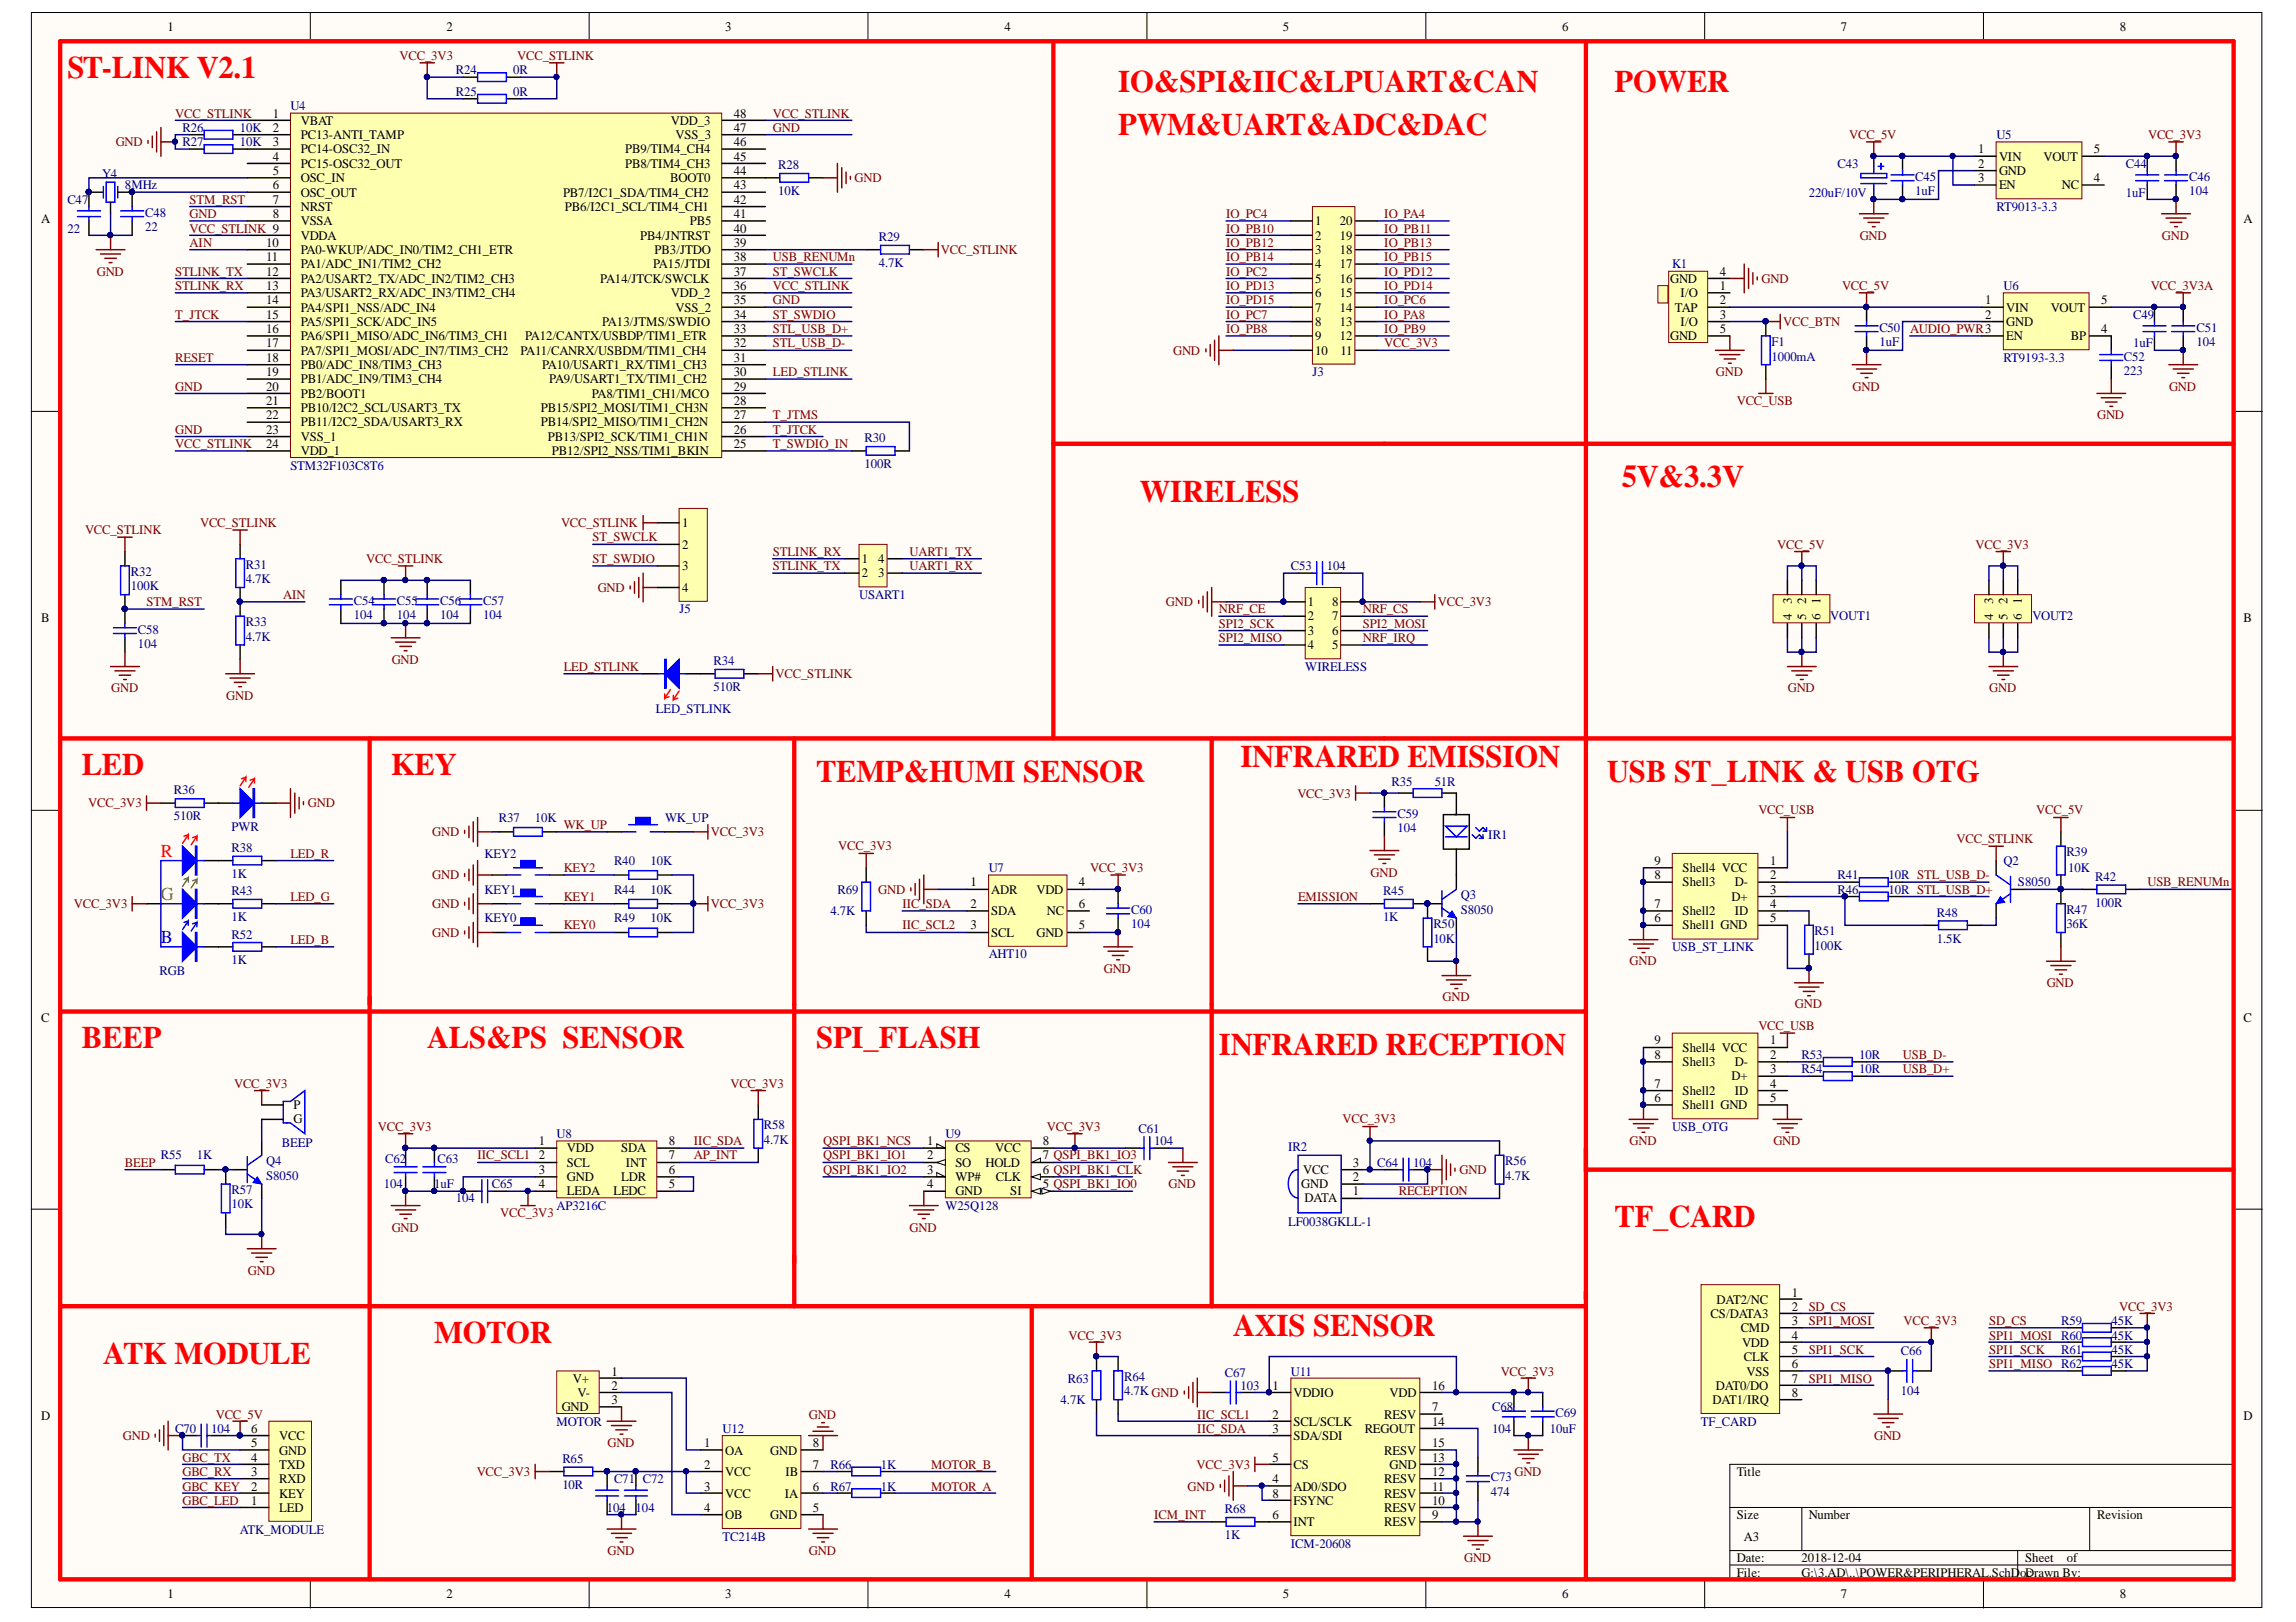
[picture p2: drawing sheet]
<svg xmlns="http://www.w3.org/2000/svg" width="297mm" height="210mm" viewBox="0 0 297 210" stroke-linecap="round" stroke-linejoin="round" font-family="sans-serif">
<defs><g id="words">
<g font-size="4.1" fill="#f00">
<text x="8.7" y="10.1">ST-LINK V2.1</text>
<text x="144.7" y="11.9">IO&amp;SPI&amp;IIC&amp;LPUART&amp;CAN</text>
<text x="208.9" y="11.9">POWER</text>
<text x="144.7" y="17.5">PWM&amp;UART&amp;ADC&amp;DAC</text>
<text x="147.5" y="64.9">WIRELESS</text>
<text x="209.8" y="63.1">5V&amp;3.3V</text>
<text x="10.6" y="100.2">LED</text>
<text x="50.6" y="100.2">KEY</text>
<text x="105.6" y="101.2">TEMP&amp;HUMI SENSOR</text>
<text x="160.5" y="99.3">INFRARED EMISSION</text>
<text x="207.9" y="101.2">USB ST_LINK &amp; USB OTG</text>
<text x="10.6" y="135.6">BEEP</text>
<text x="55.2" y="135.6">ALS&amp;PS SENSOR</text>
<text x="105.6" y="135.6">SPI_FLASH</text>
<text x="157.7" y="136.5">INFRARED RECEPTION</text>
<text x="208.9" y="158.8">TF_CARD</text>
<text x="56.2" y="173.8">MOTOR</text>
<text x="159.6" y="172.9">AXIS SENSOR</text>
<text x="13.4" y="176.6">ATK MODULE</text>
</g>
<text font-size="2.4" fill="#f00" x="20.8" y="110.9">R</text>
<text font-size="2.4" fill="#0f0" x="20.8" y="116.5">G</text>
<text font-size="2.4" fill="#00f" x="20.8" y="122.1">B</text>
<g font-size="1.7">
<text x="21.7" y="4.1">1</text>
<text x="57.8" y="4.1">2</text>
<text x="93.8" y="4.1">3</text>
<text x="129.9" y="4.1">4</text>
<text x="166" y="4.1">5</text>
<text x="202.1" y="4.1">6</text>
<text x="238.1" y="4.1">7</text>
<text x="274.3" y="4.1">8</text>
<text x="35.3" y="15.2">1</text>
<text x="35.3" y="17.1">2</text>
<text x="38.9" y="16.1">VBAT</text>
<text x="86.8" y="16.1">VDD_3</text>
<text x="94.9" y="17.1">47</text>
<text x="94.9" y="15.2">48</text>
<text x="35.3" y="18.9">3</text>
<text x="35.3" y="20.8">4</text>
<text x="35.3" y="22.6">5</text>
<text x="38.9" y="18">PC13-ANTI_TAMP</text>
<text x="38.9" y="19.9">PC14-OSC32_IN</text>
<text x="38.9" y="21.7">PC15-OSC32_OUT</text>
<text x="38.9" y="23.6">OSC_IN</text>
<text x="80.9" y="21.7">PB8/TIM4_CH3</text>
<text x="80.9" y="19.9">PB9/TIM4_CH4</text>
<text x="86.7" y="23.6">BOOT0</text>
<text x="87.4" y="18">VSS_3</text>
<text x="94.9" y="22.6">44</text>
<text x="94.9" y="20.8">45</text>
<text x="94.9" y="18.9">46</text>
<text x="255.9" y="19.9">1</text>
<text x="255.9" y="21.7">2</text>
<text x="255.9" y="23.6">3</text>
<text x="258.6" y="20.8">VIN</text>
<text x="258.6" y="22.6">GND</text>
<text x="264.4" y="20.8">VOUT</text>
<text x="270.9" y="23.6">4</text>
<text x="270.9" y="19.9">5</text>
<text x="5.3" y="28.9">A</text>
<text x="35.3" y="24.5">6</text>
<text x="35.3" y="26.4">7</text>
<text x="35.3" y="28.2">8</text>
<text x="38.9" y="25.4">OSC_OUT</text>
<text x="38.9" y="27.3">NRST</text>
<text x="38.9" y="29.2">VSSA</text>
<text x="72.8" y="25.4">PB7/I2C1_SDA/TIM4_CH2</text>
<text x="73.1" y="27.3">PB6/I2C1_SCL/TIM4_CH1</text>
<text x="89.3" y="29.2">PB5</text>
<text x="94.9" y="28.2">41</text>
<text x="94.9" y="26.4">42</text>
<text x="94.9" y="24.5">43</text>
<text x="170.1" y="29.2">1</text>
<text x="173.3" y="29.2">20</text>
<text x="258.6" y="24.5">EN</text>
<text x="266.7" y="24.5">NC</text>
<text x="290.3" y="28.9">A</text>
<text x="34.4" y="31.9">10</text>
<text x="34.4" y="33.8">11</text>
<text x="34.4" y="35.7">12</text>
<text x="38.9" y="31">VDDA</text>
<text x="38.9" y="32.9">PA0-WKUP/ADC_IN0/TIM2_CH1_ETR</text>
<text x="38.9" y="34.7">PA1/ADC_IN1/TIM2_CH2</text>
<text x="82.8" y="31">PB4/JNTRST</text>
<text x="84.5" y="34.7">PA15/JTDI</text>
<text x="84.7" y="32.9">PB3/JTDO</text>
<text x="94.9" y="35.7">37</text>
<text x="94.9" y="33.8">38</text>
<text x="94.9" y="31.9">39</text>
<text x="94.9" y="30.1">40</text>
<text x="170.1" y="31">2</text>
<text x="170.1" y="32.9">3</text>
<text x="170.1" y="34.7">4</text>
<text x="173.3" y="34.7">17</text>
<text x="173.3" y="32.9">18</text>
<text x="173.3" y="31">19</text>
<text x="222.5" y="35.7">4</text>
<text x="34.4" y="37.5">13</text>
<text x="34.4" y="39.4">14</text>
<text x="34.4" y="41.2">15</text>
<text x="38.9" y="36.6">PA2/USART2_TX/ADC_IN2/TIM2_CH3</text>
<text x="38.9" y="38.5">PA3/USART2_RX/ADC_IN3/TIM2_CH4</text>
<text x="38.9" y="40.3">PA4/SPI1_NSS/ADC_IN4</text>
<text x="77.7" y="36.6">PA14/JTCK/SWCLK</text>
<text x="86.8" y="38.5">VDD_2</text>
<text x="87.4" y="40.3">VSS_2</text>
<text x="94.9" y="41.2">34</text>
<text x="94.9" y="39.4">35</text>
<text x="94.9" y="37.5">36</text>
<text x="170.1" y="36.6">5</text>
<text x="170.1" y="38.5">6</text>
<text x="170.1" y="40.3">7</text>
<text x="173.3" y="40.3">14</text>
<text x="173.3" y="38.5">15</text>
<text x="173.3" y="36.6">16</text>
<text x="216.1" y="36.6">GND</text>
<text x="216.7" y="40.3">TAP</text>
<text x="217.4" y="38.5">I/O</text>
<text x="222.5" y="37.5">1</text>
<text x="222.5" y="39.4">2</text>
<text x="222.5" y="41.2">3</text>
<text x="256.8" y="39.4">1</text>
<text x="256.8" y="41.2">2</text>
<text x="259.5" y="40.3">VIN</text>
<text x="265.3" y="40.3">VOUT</text>
<text x="271.8" y="39.4">5</text>
<text x="34.4" y="43.1">16</text>
<text x="34.4" y="45">17</text>
<text x="34.4" y="46.8">18</text>
<text x="38.9" y="42.2">PA5/SPI1_SCK/ADC_IN5</text>
<text x="38.9" y="44">PA6/SPI1_MISO/ADC_IN6/TIM3_CH1</text>
<text x="38.9" y="45.9">PA7/SPI1_MOSI/ADC_IN7/TIM3_CH2</text>
<text x="38.9" y="47.8">PB0/ADC_IN8/TIM3_CH3</text>
<text x="67.3" y="45.9">PA11/CANRX/USBDM/TIM1_CH4</text>
<text x="67.9" y="44">PA12/CANTX/USBDP/TIM1_ETR</text>
<text x="70.1" y="47.8">PA10/USART1_RX/TIM1_CH3</text>
<text x="77.9" y="42.2">PA13/JTMS/SWDIO</text>
<text x="94.9" y="46.8">31</text>
<text x="94.9" y="45">32</text>
<text x="94.9" y="43.1">33</text>
<text x="170.1" y="42.2">8</text>
<text x="170.1" y="44">9</text>
<text x="170.1" y="45.9">10</text>
<text x="173.3" y="44">12</text>
<text x="173.3" y="42.2">13</text>
<text x="173.4" y="45.9">11</text>
<text x="216.1" y="44">GND</text>
<text x="217.4" y="42.2">I/O</text>
<text x="222.5" y="43.1">5</text>
<text x="259.5" y="42.2">GND</text>
<text x="259.5" y="44">EN</text>
<text x="267.9" y="44">BP</text>
<text x="271.8" y="43.1">4</text>
<text x="34.4" y="48.7">19</text>
<text x="34.4" y="50.5">20</text>
<text x="34.4" y="52.4">21</text>
<text x="38.9" y="49.6">PB1/ADC_IN9/TIM3_CH4</text>
<text x="38.9" y="51.5">PB2/BOOT1</text>
<text x="38.9" y="53.3">PB10/I2C2_SCL/USART3_TX</text>
<text x="70" y="53.3">PB15/SPI2_MOSI/TIM1_CH3N</text>
<text x="71.1" y="49.6">PA9/USART1_TX/TIM1_CH2</text>
<text x="76.6" y="51.5">PA8/TIM1_CH1/MCO</text>
<text x="94.9" y="52.4">28</text>
<text x="94.9" y="50.5">29</text>
<text x="94.9" y="48.7">30</text>
<text x="34.4" y="54.3">22</text>
<text x="34.4" y="56.1">23</text>
<text x="34.4" y="58">24</text>
<text x="38.9" y="55.2">PB11/I2C2_SDA/USART3_RX</text>
<text x="38.9" y="57.1">VSS_1</text>
<text x="38.9" y="58.9">VDD_1</text>
<text x="70" y="55.2">PB14/SPI2_MISO/TIM1_CH2N</text>
<text x="70.9" y="57.1">PB13/SPI2_SCK/TIM1_CH1N</text>
<text x="71.4" y="58.9">PB12/SPI2_NSS/TIM1_BKIN</text>
<text x="94.9" y="58">25</text>
<text x="94.9" y="56.1">26</text>
<text x="94.9" y="54.3">27</text>
<text x="88.2" y="68.2">1</text>
<text x="88.2" y="71">2</text>
<text x="88.2" y="73.8">3</text>
<text x="88.2" y="76.6">4</text>
<text x="111.5" y="72.9">1</text>
<text x="111.5" y="74.7">2</text>
<text x="113.6" y="74.7">3</text>
<text x="113.6" y="72.9">4</text>
<text x="5.3" y="80.6">B</text>
<text x="169.2" y="78.4">1</text>
<text x="169.2" y="80.3">2</text>
<text x="169.2" y="82.2">3</text>
<text x="172.3" y="82.2">6</text>
<text x="172.3" y="80.3">7</text>
<text x="172.3" y="78.4">8</text>
<text x="290.3" y="80.6">B</text>
<text x="169.2" y="84">4</text>
<text x="172.3" y="84">5</text>
<text x="214" y="113.8">8</text>
<text x="214" y="111.9">9</text>
<text x="217.7" y="112.8">Shell4 VCC</text>
<text x="229" y="111.9">1</text>
<text x="229" y="113.8">2</text>
<text x="125.5" y="114.7">1</text>
<text x="125.5" y="117.5">2</text>
<text x="128.3" y="115.6">ADR</text>
<text x="128.3" y="118.4">SDA</text>
<text x="134.1" y="115.6">VDD</text>
<text x="135.4" y="118.4">NC</text>
<text x="139.6" y="114.7">4</text>
<text x="139.6" y="117.5">6</text>
<text x="214" y="119.3">6</text>
<text x="214" y="117.5">7</text>
<text x="217.7" y="118.4">Shell2</text>
<text x="217.7" y="114.7">Shell3</text>
<text x="224" y="116.6">D+</text>
<text x="224.4" y="114.7">D-</text>
<text x="224.4" y="118.4">ID</text>
<text x="229" y="115.6">3</text>
<text x="229" y="117.5">4</text>
<text x="229" y="119.3">5</text>
<text x="125.5" y="120.3">3</text>
<text x="128.3" y="121.2">SCL</text>
<text x="134.1" y="121.2">GND</text>
<text x="139.6" y="120.3">5</text>
<text x="217.7" y="120.3">Shell1 GND</text>
<text x="5.3" y="132.2">C</text>
<text x="214" y="137">8</text>
<text x="214" y="135.2">9</text>
<text x="217.7" y="137.9">Shell3</text>
<text x="217.7" y="136.1">Shell4 VCC</text>
<text x="224.4" y="137.9">D-</text>
<text x="229" y="135.2">1</text>
<text x="229" y="137">2</text>
<text x="290.3" y="132.2">C</text>
<text x="38" y="143.5">P</text>
<text x="214" y="142.6">6</text>
<text x="214" y="140.7">7</text>
<text x="217.7" y="143.5">Shell1 GND</text>
<text x="217.7" y="141.7">Shell2</text>
<text x="224" y="139.8">D+</text>
<text x="224.4" y="141.7">ID</text>
<text x="229" y="138.9">3</text>
<text x="229" y="140.7">4</text>
<text x="229" y="142.6">5</text>
<text x="38" y="145.4">G</text>
<text x="69.7" y="148.2">1</text>
<text x="73.3" y="149.1">VDD</text>
<text x="80.4" y="149.1">SDA</text>
<text x="86.5" y="148.2">8</text>
<text x="120" y="148.2">1</text>
<text x="123.6" y="149.1">CS</text>
<text x="128.8" y="149.1">VCC</text>
<text x="134.9" y="148.2">8</text>
<text x="69.7" y="150">2</text>
<text x="69.7" y="151.9">3</text>
<text x="69.7" y="153.8">4</text>
<text x="73.3" y="151">SCL</text>
<text x="73.3" y="152.8">GND</text>
<text x="73.3" y="154.7">LEDA</text>
<text x="79.4" y="154.7">LEDC</text>
<text x="80.4" y="152.8">LDR</text>
<text x="81" y="151">INT</text>
<text x="86.5" y="153.8">5</text>
<text x="86.5" y="151.9">6</text>
<text x="86.5" y="150">7</text>
<text x="120" y="150">2</text>
<text x="120" y="151.9">3</text>
<text x="120" y="153.8">4</text>
<text x="123.6" y="151">SO</text>
<text x="123.6" y="152.8">WP#</text>
<text x="123.6" y="154.7">GND</text>
<text x="127.5" y="151">HOLD</text>
<text x="128.8" y="152.8">CLK</text>
<text x="130.7" y="154.7">SI</text>
<text x="134.9" y="153.8">5 QSPI_BK1_IO0</text>
<text x="134.9" y="151.9">6 QSPI_BK1_CLK</text>
<text x="134.9" y="150">7 QSPI_BK1_IO3</text>
<text x="168.4" y="153.8">GND</text>
<text x="168.6" y="151.9">VCC</text>
<text x="168.8" y="155.6">DATA</text>
<text x="175" y="154.7">1</text>
<text x="175" y="152.8">2</text>
<text x="175" y="151">3</text>
<text x="231.8" y="167.8">1</text>
<text x="221.3" y="170.6">CS/DATA3</text>
<text x="222.1" y="168.7">DAT2/NC</text>
<text x="225.2" y="172.4">CMD</text>
<text x="231.8" y="169.6">2</text>
<text x="231.8" y="171.5">3</text>
<text x="231.8" y="173.4">4</text>
<text x="74.1" y="178.9">V+</text>
<text x="79.1" y="178">1</text>
<text x="79.1" y="179.9">2</text>
<text x="164.6" y="179.9">1</text>
<text x="185.3" y="179.9">16</text>
<text x="222" y="179.9">DAT0/DO</text>
<text x="225.4" y="174.3">VDD</text>
<text x="225.6" y="176.2">CLK</text>
<text x="226" y="178">VSS</text>
<text x="231.8" y="175.2">5</text>
<text x="231.8" y="177.1">6</text>
<text x="231.8" y="178.9">7</text>
<text x="5.3" y="183.8">D</text>
<text x="32.5" y="185.4">6</text>
<text x="72.7" y="182.7">GND</text>
<text x="74.7" y="180.8">V-</text>
<text x="79.1" y="181.7">3</text>
<text x="164.6" y="183.6">2</text>
<text x="164.6" y="185.4">3</text>
<text x="167.3" y="180.8">VDDIO</text>
<text x="167.3" y="184.5">SCL/SCLK</text>
<text x="176.6" y="185.4">REGOUT</text>
<text x="179.1" y="183.6">RESV</text>
<text x="179.8" y="180.8">VDD</text>
<text x="185.3" y="182.7">7</text>
<text x="185.3" y="184.5">14</text>
<text x="221.6" y="181.7">DAT1/IRQ</text>
<text x="231.8" y="180.8">8</text>
<text x="290.3" y="183.8">D</text>
<text x="32.5" y="191">3</text>
<text x="32.5" y="189.2">4</text>
<text x="32.5" y="187.3">5</text>
<text x="36.1" y="192">RXD</text>
<text x="36.1" y="190.1">TXD</text>
<text x="36.1" y="188.2">GND</text>
<text x="36.1" y="186.4">VCC</text>
<text x="91.1" y="187.3">1</text>
<text x="91.1" y="190.1">2</text>
<text x="93.8" y="188.2">OA</text>
<text x="93.8" y="191">VCC</text>
<text x="99.7" y="188.2">GND</text>
<text x="101.6" y="191">IB</text>
<text x="105.2" y="190.1">7</text>
<text x="105.2" y="187.3">8</text>
<text x="164.6" y="192">4</text>
<text x="164.6" y="189.2">5</text>
<text x="167.3" y="186.4">SDA/SDI</text>
<text x="167.3" y="190.1">CS</text>
<text x="179.1" y="192">RESV</text>
<text x="179.1" y="188.2">RESV</text>
<text x="179.8" y="190.1">GND</text>
<text x="185.3" y="191">12</text>
<text x="185.3" y="189.2">13</text>
<text x="185.3" y="187.3">15</text>
<text x="224.7" y="191">Title</text>
<text x="32.5" y="194.7">1</text>
<text x="32.5" y="192.9">2</text>
<text x="36.1" y="195.7">LED</text>
<text x="36.1" y="193.8">KEY</text>
<text x="91.1" y="192.9">3</text>
<text x="91.1" y="195.7">4</text>
<text x="93.8" y="193.8">VCC</text>
<text x="93.8" y="196.6">OB</text>
<text x="99.7" y="196.6">GND</text>
<text x="101.5" y="193.8">IA</text>
<text x="105.2" y="195.7">5</text>
<text x="105.2" y="192.9">6</text>
<text x="164.6" y="196.6">6</text>
<text x="164.6" y="193.8">8</text>
<text x="167.3" y="192.9">AD0/SDO</text>
<text x="167.3" y="197.5">INT</text>
<text x="167.3" y="194.7">FSYNC</text>
<text x="179.1" y="197.5">RESV</text>
<text x="179.1" y="195.7">RESV</text>
<text x="179.1" y="193.8">RESV</text>
<text x="185.3" y="196.6">9</text>
<text x="185.3" y="194.7">10</text>
<text x="185.3" y="192.9">11</text>
<text x="224.7" y="196.6">Size</text>
<text x="234" y="196.6">Number</text>
<text x="271.3" y="196.6">Revision</text>
<text x="224.7" y="202.2">Date:</text>
<text x="225.6" y="199.4">A3</text>
<text x="233.1" y="202.2">2018-12-04</text>
<text x="262" y="202.2">Sheet</text>
<text x="267.4" y="202.2">of</text>
<text x="21.7" y="206.8">1</text>
<text x="57.8" y="206.8">2</text>
<text x="93.8" y="206.8">3</text>
<text x="129.9" y="206.8">4</text>
<text x="166" y="206.8">5</text>
<text x="202.1" y="206.8">6</text>
<text x="224.7" y="204">File:</text>
<text x="233.1" y="204">G:\3.AD\..\POWER&amp;PERIPHERAL.SchD</text>
<text x="238.1" y="206.8">7</text>
<text x="261.3" y="204">oc</text>
<text x="262" y="204">Drawn By:</text>
<text x="274.3" y="206.8">8</text>
</g>
<g font-size="1.7" fill="#800000">
<text x="51.7" y="7.8">VCC_3V3</text>
<text x="66.9" y="7.8">VCC_STLINK</text>
<text x="22.7" y="15.2">VCC_STLINK</text>
<text x="100" y="15.2">VCC_STLINK</text>
<text x="100" y="17.1">GND</text>
<text x="15" y="18.9">GND</text>
<text x="110.6" y="23.6">GND</text>
<text x="239.2" y="18">VCC_5V</text>
<text x="277.9" y="18">VCC_3V3</text>
<text x="24.5" y="26.4">STM_RST</text>
<text x="24.5" y="28.2">GND</text>
<text x="158.6" y="28.2">IO_PC4</text>
<text x="179.1" y="28.2">IO_PA4</text>
<text x="12.5" y="35.7">GND</text>
<text x="22.7" y="35.7">STLINK_TX</text>
<text x="24.5" y="30.1">VCC_STLINK 9</text>
<text x="24.5" y="31.9">AIN</text>
<text x="100" y="35.7">ST_SWCLK</text>
<text x="100" y="33.8">USB_RENUMn</text>
<text x="121.7" y="32.9">VCC_STLINK</text>
<text x="158.6" y="31.9">IO_PB12</text>
<text x="158.6" y="33.8">IO_PB14</text>
<text x="158.6" y="30.1">IO_PB10</text>
<text x="158.6" y="35.7">IO_PC2</text>
<text x="179.1" y="35.7">IO_PD12</text>
<text x="179.1" y="31.9">IO_PB13</text>
<text x="179.1" y="33.8">IO_PB15</text>
<text x="179.1" y="30.1">IO_PB11</text>
<text x="240.6" y="31">GND</text>
<text x="279.7" y="31">GND</text>
<text x="22.7" y="37.5">STLINK_RX</text>
<text x="22.7" y="41.2">T_JTCK</text>
<text x="100" y="41.2">ST_SWDIO</text>
<text x="100" y="37.5">VCC_STLINK</text>
<text x="100" y="39.4">GND</text>
<text x="158.6" y="37.5">IO_PD13</text>
<text x="158.6" y="39.4">IO_PD15</text>
<text x="158.6" y="41.2">IO_PC7</text>
<text x="179.1" y="37.5">IO_PD14</text>
<text x="179.1" y="41.2">IO_PA8</text>
<text x="179.1" y="39.4">IO_PC6</text>
<text x="227.9" y="36.6">GND</text>
<text x="238.3" y="37.5">VCC_5V</text>
<text x="278.2" y="37.5">VCC_3V3A</text>
<text x="22.7" y="46.8">RESET</text>
<text x="100" y="43.1">STL_USB_D+</text>
<text x="100" y="45">STL_USB_D-</text>
<text x="151.8" y="45.9">GND</text>
<text x="158.6" y="43.1">IO_PB8</text>
<text x="179.1" y="43.1">IO_PB9</text>
<text x="179.1" y="45">VCC_3V3</text>
<text x="230.7" y="42.2">VCC_BTN</text>
<text x="247.1" y="43.1">AUDIO_PWR3</text>
<text x="22.7" y="50.5">GND</text>
<text x="100" y="48.7">LED_STLINK</text>
<text x="222" y="48.7">GND</text>
<text x="224.7" y="52.4">VCC_USB</text>
<text x="239.7" y="50.5">GND</text>
<text x="280.6" y="50.5">GND</text>
<text x="22.7" y="58">VCC_STLINK</text>
<text x="22.7" y="56.1">GND</text>
<text x="100" y="58">T_SWDIO_IN</text>
<text x="100" y="56.1">T_JTCK</text>
<text x="100" y="54.3">T_JTMS</text>
<text x="271.3" y="54.3">GND</text>
<text x="11" y="69.1">VCC_STLINK</text>
<text x="25.9" y="68.2">VCC_STLINK</text>
<text x="72.6" y="68.2">VCC_STLINK</text>
<text x="76.6" y="70.1">ST_SWCLK</text>
<text x="100" y="71.9">STLINK_RX</text>
<text x="117.7" y="71.9">UART1_TX</text>
<text x="229.9" y="71">VCC_5V</text>
<text x="255.6" y="71">VCC_3V3</text>
<text x="36.6" y="77.5">AIN</text>
<text x="47.4" y="72.9">VCC_STLINK</text>
<text x="76.6" y="72.9">ST_SWDIO</text>
<text x="77.3" y="76.6">GND</text>
<text x="100" y="73.8">STLINK_TX</text>
<text x="117.7" y="73.8">UART1_RX</text>
<text x="18.9" y="78.4">STM_RST</text>
<text x="150.8" y="78.4">GND</text>
<text x="157.7" y="81.2">SPI2_SCK</text>
<text x="157.7" y="83.1">SPI2_MISO</text>
<text x="157.7" y="79.4">NRF_CE</text>
<text x="176.3" y="81.2">SPI2_MOSI</text>
<text x="176.3" y="79.4">NRF_CS</text>
<text x="176.3" y="83.1">NRF_IRQ</text>
<text x="186" y="78.4">VCC_3V3</text>
<text x="14.4" y="89.6">GND</text>
<text x="50.7" y="85.9">GND</text>
<text x="72.9" y="86.8">LED_STLINK</text>
<text x="100.3" y="87.7">VCC_STLINK</text>
<text x="231.3" y="89.6">GND</text>
<text x="257.3" y="89.6">GND</text>
<text x="29.3" y="90.5">GND</text>
<text x="11.4" y="104.5">VCC_3V3</text>
<text x="39.8" y="104.5">GND</text>
<text x="72.9" y="107.3">WK_UP</text>
<text x="167.8" y="103.2">VCC_3V3</text>
<text x="227.5" y="105.4">VCC_USB</text>
<text x="263.4" y="105.4">VCC_5V</text>
<text x="37.6" y="111">LED_R</text>
<text x="55.9" y="113.8">GND</text>
<text x="55.9" y="108.2">GND</text>
<text x="72.9" y="112.8">KEY2</text>
<text x="92" y="108.2">VCC_3V3</text>
<text x="108.5" y="110.1">VCC_3V3</text>
<text x="141" y="112.8">VCC_3V3</text>
<text x="177.3" y="113.4">GND</text>
<text x="253.1" y="109.1">VCC_STLINK</text>
<text x="9.6" y="117.5">VCC_3V3</text>
<text x="37.6" y="116.6">LED_G</text>
<text x="55.9" y="117.5">GND</text>
<text x="72.9" y="116.6">KEY1</text>
<text x="92" y="117.5">VCC_3V3</text>
<text x="113.6" y="115.6">GND</text>
<text x="116.7" y="117.5">IIC_SDA</text>
<text x="167.9" y="116.6">EMISSION</text>
<text x="277.8" y="114.7">USB_RENUMn</text>
<text x="37.6" y="122.1">LED_B</text>
<text x="55.9" y="121.2">GND</text>
<text x="72.9" y="120.3">KEY0</text>
<text x="116.7" y="120.3">IIC_SCL2</text>
<text x="142.8" y="125.9">GND</text>
<text x="210.8" y="124.9">GND</text>
<text x="186.6" y="129.6">GND</text>
<text x="232.2" y="130.5">GND</text>
<text x="264.8" y="127.7">GND</text>
<text x="227.5" y="133.3">VCC_USB</text>
<text x="246.2" y="137">USB_D-</text>
<text x="30.3" y="140.7">VCC_3V3</text>
<text x="94.5" y="140.7">VCC_3V3</text>
<text x="246.2" y="138.9">USB_D+</text>
<text x="48.9" y="146.3">VCC_3V3</text>
<text x="89.8" y="148.2">IIC_SDA</text>
<text x="106.5" y="148.2">QSPI_BK1_NCS</text>
<text x="135.4" y="146.3">VCC_3V3</text>
<text x="173.7" y="145.4">VCC_3V3</text>
<text x="210.8" y="148.2">GND</text>
<text x="229.4" y="148.2">GND</text>
<text x="16.2" y="151">BEEP</text>
<text x="61.8" y="150">IIC_SCL1</text>
<text x="89.8" y="150">AP_INT</text>
<text x="106.5" y="150">QSPI_BK1_IO1</text>
<text x="106.5" y="151.9">QSPI_BK1_IO2</text>
<text x="151.2" y="153.8">GND</text>
<text x="181" y="154.7">RECEPTION</text>
<text x="188.8" y="151.9">GND</text>
<text x="50.7" y="159.4">GND</text>
<text x="64.7" y="157.6">VCC_3V3</text>
<text x="117.7" y="159.4">GND</text>
<text x="32.1" y="165">GND</text>
<text x="138.2" y="173.4">VCC_3V3</text>
<text x="234" y="169.6">SD_CS</text>
<text x="234" y="171.5">SPI1_MOSI</text>
<text x="246.3" y="171.5">VCC_3V3</text>
<text x="257.3" y="171.5">SD_CS</text>
<text x="257.3" y="173.4">SPI1_MOSI R60</text>
<text x="274.2" y="169.6">VCC_3V3</text>
<text x="194.2" y="178">VCC_3V3</text>
<text x="234" y="175.2">SPI1_SCK</text>
<text x="234" y="178.9">SPI1_MISO</text>
<text x="257.3" y="175.2">SPI1_SCK</text>
<text x="257.3" y="177.1">SPI1_MISO R62</text>
<text x="27.9" y="183.6">VCC_5V</text>
<text x="104.6" y="183.6">GND</text>
<text x="154.9" y="183.6">IIC_SCL1</text>
<text x="154.9" y="185.4">IIC_SDA</text>
<text x="15.9" y="186.4">GND</text>
<text x="23.6" y="189.2">GBC_TX</text>
<text x="23.6" y="191">GBC_RX</text>
<text x="61.7" y="191">VCC_3V3</text>
<text x="78.6" y="187.3">GND</text>
<text x="120.5" y="190.1">MOTOR_B</text>
<text x="154.8" y="190.1">VCC_3V3</text>
<text x="195.9" y="191">GND</text>
<text x="242.5" y="186.4">GND</text>
<text x="23.6" y="192.9">GBC_KEY</text>
<text x="23.6" y="194.7">GBC_LED</text>
<text x="120.5" y="192.9">MOTOR_A</text>
<text x="149.3" y="196.6">ICM_INT</text>
<text x="153.6" y="192.9">GND</text>
<text x="78.6" y="201.3">GND</text>
<text x="104.6" y="201.3">GND</text>
<text x="189.4" y="202.2">GND</text>
</g>
<g font-size="1.7" fill="#000080">
<text x="59" y="9.6">R24</text>
<text x="66.4" y="9.6">0R</text>
<text x="23.6" y="17.1">R26</text>
<text x="31" y="17.1">10K</text>
<text x="37.6" y="14.3">U4</text>
<text x="59" y="12.4">R25</text>
<text x="66.4" y="12.4">0R</text>
<text x="13.2" y="23">Y4</text>
<text x="23.6" y="18.9">R27</text>
<text x="31" y="18.9">10K</text>
<text x="100.7" y="21.9">R28</text>
<text x="237.7" y="21.7">C43</text>
<text x="247.8" y="23.4">C45</text>
<text x="258.3" y="18">U5</text>
<text x="275" y="21.7">C44</text>
<text x="283.2" y="23.4">C46</text>
<text x="8.7" y="26.4">C47</text>
<text x="16.2" y="24.5">8MHz</text>
<text x="18.8" y="28.1">C48</text>
<text x="18.8" y="29.9">22</text>
<text x="100.7" y="25.3">10K</text>
<text x="234" y="25.4">220uF/10V</text>
<text x="247.8" y="25.3">1uF</text>
<text x="258.3" y="27.3">RT9013-3.3</text>
<text x="275" y="25.4">1uF</text>
<text x="283.2" y="25.3">104</text>
<text x="8.7" y="30.1">22</text>
<text x="113.7" y="31.2">R29</text>
<text x="113.7" y="34.6">4.7K</text>
<text x="216.3" y="34.7">K1</text>
<text x="259.2" y="37.5">U6</text>
<text x="276" y="41.2">C49</text>
<text x="229.2" y="44.8">F1</text>
<text x="229.2" y="46.7">1000mA</text>
<text x="243.1" y="42.9">C50</text>
<text x="243.1" y="44.8">1uF</text>
<text x="259.2" y="46.8">RT9193-3.3</text>
<text x="274.8" y="46.7">C52</text>
<text x="276" y="45">1uF</text>
<text x="284.2" y="42.9">C51</text>
<text x="284.2" y="44.8">104</text>
<text x="169.8" y="48.7">J3</text>
<text x="274.8" y="48.5">223</text>
<text x="111.8" y="57.2">R30</text>
<text x="37.6" y="60.8">STM32F103C8T6</text>
<text x="111.8" y="60.6">100R</text>
<text x="16.9" y="74.5">R32</text>
<text x="16.9" y="76.4">100K</text>
<text x="31.8" y="73.6">R31</text>
<text x="31.8" y="75.5">4.7K</text>
<text x="111.2" y="77.5">USART1</text>
<text x="167" y="73.8">C53</text>
<text x="171.6" y="73.8">104</text>
<text x="17.9" y="82">C58</text>
<text x="17.9" y="83.8">104</text>
<text x="31.8" y="81.1">R33</text>
<text x="31.8" y="82.9">4.7K</text>
<text x="45.8" y="78.3">C54</text>
<text x="45.8" y="80.1">104</text>
<text x="51.4" y="78.3">C55</text>
<text x="51.4" y="80.1">104</text>
<text x="56.9" y="78.3">C56</text>
<text x="56.9" y="80.1">104</text>
<text x="62.5" y="78.3">C57</text>
<text x="62.5" y="80.1">104</text>
<text x="87.9" y="79.4">J5</text>
<text x="236.8" y="80.3">VOUT1</text>
<text x="262.9" y="80.3">VOUT2</text>
<text x="92.3" y="86">R34</text>
<text x="92.3" y="89.4">510R</text>
<text x="168.9" y="86.8">WIRELESS</text>
<text x="84.9" y="92.2">LED_STLINK</text>
<text x="180" y="101.7">R35</text>
<text x="185.6" y="101.7">51R</text>
<text x="22.5" y="102.8">R36</text>
<text x="22.5" y="106.2">510R</text>
<text x="29.9" y="107.5">PWR</text>
<text x="64.5" y="106.3">R37</text>
<text x="69.2" y="106.3">10K</text>
<text x="86" y="106.3">WK_UP</text>
<text x="180.8" y="105.8">C59</text>
<text x="180.8" y="107.7">104</text>
<text x="29.9" y="110.3">R38</text>
<text x="29.9" y="113.6">1K</text>
<text x="62.7" y="111">KEY2</text>
<text x="79.4" y="111.9">R40</text>
<text x="84.2" y="111.9">10K</text>
<text x="127.9" y="112.8">U7</text>
<text x="192.5" y="108.6">IR1</text>
<text x="237.7" y="113.8">R41</text>
<text x="244.3" y="113.8">10R STL_USB_D-</text>
<text x="259.2" y="111.9">Q2</text>
<text x="267.3" y="110.8">R39</text>
<text x="267.6" y="112.8">10K</text>
<text x="29.9" y="115.9">R43</text>
<text x="29.9" y="119.2">1K</text>
<text x="62.7" y="115.6">KEY1</text>
<text x="62.7" y="119.3">KEY0</text>
<text x="79.4" y="115.6">R44</text>
<text x="79.4" y="119.3">R49</text>
<text x="84.2" y="115.6">10K</text>
<text x="84.2" y="119.3">10K</text>
<text x="107.4" y="118.4">4.7K</text>
<text x="108.4" y="115.6">R69</text>
<text x="146.4" y="118.3">C60</text>
<text x="178.9" y="115.9">R45</text>
<text x="178.9" y="119.2">1K</text>
<text x="189" y="116.4">Q3</text>
<text x="189" y="118.3">S8050</text>
<text x="237.7" y="115.6">R46</text>
<text x="244.3" y="115.6">10R STL_USB_D+</text>
<text x="250.6" y="118.7">R48</text>
<text x="261.1" y="114.7">S8050</text>
<text x="267.3" y="118.3">R47</text>
<text x="271.1" y="114">R42</text>
<text x="271.1" y="117.3">100R</text>
<text x="29.9" y="121.5">R52</text>
<text x="29.9" y="124.8">1K</text>
<text x="127.9" y="124">AHT10</text>
<text x="146.4" y="120.1">104</text>
<text x="185.4" y="120.1">R50</text>
<text x="185.4" y="122">10K</text>
<text x="216.3" y="123.1">USB_ST_LINK</text>
<text x="234.8" y="121">R51</text>
<text x="234.8" y="122.9">100K</text>
<text x="250.6" y="122">1.5K</text>
<text x="267.3" y="120.1">36K</text>
<text x="20.6" y="126.1">RGB</text>
<text x="233.1" y="137">R53</text>
<text x="240.5" y="137">10R</text>
<text x="233.1" y="138.9">R54</text>
<text x="240.5" y="138.9">10R</text>
<text x="36.5" y="148.4">BEEP</text>
<text x="72" y="147.2">U8</text>
<text x="98.8" y="146.1">R58</text>
<text x="98.8" y="148">4.7K</text>
<text x="122.3" y="147.2">U9</text>
<text x="147.3" y="146.6">C61</text>
<text x="149.3" y="148.2">104</text>
<text x="166.7" y="148.9">IR2</text>
<text x="216.3" y="146.3">USB_OTG</text>
<text x="20.8" y="150">R55</text>
<text x="25.5" y="150">1K</text>
<text x="29.9" y="154.5">R57</text>
<text x="34.4" y="150.8">Q4</text>
<text x="34.4" y="152.7">S8050</text>
<text x="49.7" y="153.8">104</text>
<text x="49.8" y="150.5">C62</text>
<text x="56.2" y="153.8">1uF</text>
<text x="56.6" y="150.5">C63</text>
<text x="59" y="155.6">104</text>
<text x="63.6" y="153.8">C65</text>
<text x="178.2" y="151">C64</text>
<text x="182.8" y="151">104</text>
<text x="194.7" y="150.8">R56</text>
<text x="194.7" y="152.7">4.7K</text>
<text x="29.9" y="156.4">10K</text>
<text x="72" y="156.6">AP3216C</text>
<text x="122.3" y="156.6">W25Q128</text>
<text x="166.7" y="158.7">LF0038GKLL-1</text>
<text x="266.7" y="171.5">R59</text>
<text x="273.2" y="171.5">45K</text>
<text x="273.2" y="173.4">45K</text>
<text x="138.1" y="178.9">R63</text>
<text x="145.4" y="178.7">R64</text>
<text x="158.5" y="178.2">C67</text>
<text x="160.5" y="179.9">103</text>
<text x="167" y="178">U11</text>
<text x="245.9" y="175.4">C66</text>
<text x="266.7" y="175.2">R61</text>
<text x="273.2" y="175.2">45K</text>
<text x="273.2" y="177.1">45K</text>
<text x="22.7" y="185.4">C70</text>
<text x="27.3" y="185.4">104</text>
<text x="72" y="184.5">MOTOR</text>
<text x="93.5" y="185.4">U12</text>
<text x="137.2" y="181.7">4.7K</text>
<text x="145.4" y="180.5">4.7K GND</text>
<text x="193.1" y="182.7">C68</text>
<text x="193.1" y="185.4">104</text>
<text x="200.5" y="185.4">10uF</text>
<text x="201.3" y="183.3">C69</text>
<text x="220" y="184.5">TF_CARD</text>
<text x="245.9" y="180.5">104</text>
<text x="72.8" y="189.3">R65</text>
<text x="79.4" y="192">C71 C72</text>
<text x="107.4" y="190.1">R66</text>
<text x="114" y="190.1">1K</text>
<text x="192.9" y="191.7">C73</text>
<text x="72.8" y="192.6">10R</text>
<text x="78.5" y="195.7">104</text>
<text x="82.2" y="195.7">104</text>
<text x="107.4" y="192.9">R67</text>
<text x="114" y="192.9">1K</text>
<text x="158.5" y="195.8">R68</text>
<text x="192.9" y="193.6">474</text>
<text x="31" y="198.5">ATK_MODULE</text>
<text x="93.5" y="199.4">TC214B</text>
<text x="158.5" y="199.1">1K</text>
<text x="167" y="200.3">ICM-20608</text>
</g>
<g font-size="1.6">
<text x="231.8" y="80.3" transform="rotate(-90 231.8 80.3)">4</text>
<text x="231.8" y="78.2" transform="rotate(-90 231.8 78.2)">3</text>
<text x="233.7" y="80.3" transform="rotate(-90 233.7 80.3)">5</text>
<text x="233.7" y="78.2" transform="rotate(-90 233.7 78.2)">2</text>
<text x="235.5" y="80.3" transform="rotate(-90 235.5 80.3)">6</text>
<text x="235.5" y="78.2" transform="rotate(-90 235.5 78.2)">1</text>
<text x="257.9" y="80.3" transform="rotate(-90 257.9 80.3)">4</text>
<text x="257.9" y="78.2" transform="rotate(-90 257.9 78.2)">3</text>
<text x="259.7" y="80.3" transform="rotate(-90 259.7 80.3)">5</text>
<text x="259.7" y="78.2" transform="rotate(-90 259.7 78.2)">2</text>
<text x="261.6" y="80.3" transform="rotate(-90 261.6 80.3)">6</text>
<text x="261.6" y="78.2" transform="rotate(-90 261.6 78.2)">1</text>
</g>
</g></defs>
<g fill="#fffcf8" stroke="#000" stroke-width=".13">
<path d="M4.1 1.6h288.5v206.4h-288.5z"/>
<path d="M7.8 5.3h281.1v199h-281.1z"/>
</g>
<g fill="none" stroke="#000" stroke-width=".13">
<path d="M40.1 1.6v3.7M76.2 1.6v3.7M112.3 1.6v3.7M148.4 1.6v3.7M184.5 1.6v3.7M220.5 1.6v3.7M256.6 1.6v3.7M4.1 53.2h3.7M289 53.2h3.7M4.1 104.9h3.7M289 104.9h3.7M4.1 156.5h3.7"/>
<path d="M289 156.5h3.7M223.8 195.1h65.2M233.1 195.1v5.6M270.3 195.1v5.6M289 189.5h-65.2v14.9M40.1 204.4v3.7M76.2 204.4v3.7M112.3 204.4v3.7M148.4 204.4v3.7M184.5 204.4v3.7M220.5 204.4v3.7M223.8 200.7h65.2"/>
<path d="M223.8 202.5h65.2M256.6 204.4v3.7M261 200.7v3.7"/>
</g>
<path d="M37.6 14.6h55.8v44.6h-55.8z" fill="#ffffb0" stroke="#800000" stroke-width=".13"/>
<g fill="none" stroke="#000" stroke-width=".19">
<path d="M24.5 17.4h1.9M24.5 19.3h1.9M30.1 17.4h7.5M30.1 19.3h7.5M32 15.6h5.6M93.4 15.6h5.6M93.4 17.4h5.6M93.4 19.3h5.6M32 21.2h5.6M32 23h5.6M32 24.9h5.6M32 26.7h5.6"/>
<path d="M32 28.6h5.6M32 30.5h5.6M32 32.3h5.6M32 34.2h5.6M32 36h5.6M32 37.9h5.6M32 39.8h5.6M93.4 21.2h5.6M93.4 23h5.6M93.4 24.9h5.6M93.4 26.7h5.6M93.4 28.6h5.6"/>
<path d="M93.4 30.5h5.6M93.4 32.3h5.6M93.4 34.2h5.6M93.4 36h5.6M93.4 37.9h5.6M93.4 39.8h5.6M32 41.6h5.6M32 43.5h5.6M32 45.3h5.6M32 47.2h5.6M32 49.1h5.6M32 50.9h5.6"/>
<path d="M32 52.8h5.6M32 54.6h5.6M32 56.5h5.6M32 58.4h5.6M93.4 41.6h5.6M93.4 43.5h5.6M93.4 45.3h5.6M93.4 47.2h5.6M93.4 49.1h5.6M93.4 50.9h5.6M93.4 52.8h5.6M93.4 54.6h5.6"/>
<path d="M93.4 56.5h5.6M93.4 58.4h5.6M16.2 78.8v1.9M31.1 70.4v1.9M31.1 76v3.7M16.2 82.5v1.9M31.1 83.5v1.8"/>
</g>
<path d="M26.4 16.9h3.7v1.1h-3.7zM26.4 18.7h3.7v1.1h-3.7zM30.5 72.3h1.1v3.7h-1.1zM30.5 79.7h1.1v3.8h-1.1zM14.7 82h3M14.7 81.2h3M16.2 80.7v.5M16.2 82v.5" fill="none" stroke="#00f" stroke-width=".19"/>
<g fill="none" stroke="#800000" stroke-width=".19">
<path d="M19.1 18.2v.3M19.7 17.6v1.5M20.3 17.1v2.6M20.8 16.5v3.7M20.8 18.4h1.9M30.1 68.6h1.9M31.1 68.6v1.8M14.3 86.3h3.7M14.9 86.8h2.6M15.4 87.4h1.5M16 87.9h.4M16.2 84.4v1.9"/>
<path d="M29.2 87.2h3.7M29.8 87.7h2.6M30.3 88.3h1.5M30.9 88.9h.3M31.1 85.3v1.9"/>
</g>
<g fill="#000080" stroke="#000080" stroke-width=".13">
<circle cx="22.6" cy="18.3" r=".33"/>
<circle cx="16.1" cy="78.8" r=".34"/>
<circle cx="31" cy="77.9" r=".33"/>
</g>
<path d="M111.1 70.4h3.7v5.6h-3.7z" fill="#ffffb0" stroke="#800000" stroke-width=".13"/>
<g fill="none" stroke="#000" stroke-width=".19">
<path d="M59.9 10h1.9M59.9 12.8h1.9M65.5 10h1.9M65.5 12.8h1.9M11.5 28.6v1.9M13.4 24.9h-1.9v1.8M14.3 26.2v1.5M15.2 24.9h1.9v1.8M17.1 28.6v1.9M99 23h1.9M104.6 23h1.9M112.1 32.3h1.8"/>
<path d="M117.7 32.3h1.8M110.2 58.4h1.9M115.8 58.4h1.9M44.1 75.1v1.9M44.1 78.8v1.9M49.7 75.1v1.9M49.7 78.8v1.9M55.3 75.1v1.9M55.3 78.8v1.9M60.9 75.1v1.9M60.9 78.8v1.9M109.3 72.3h1.8"/>
<path d="M109.3 74.2h1.8M114.9 72.3h1.8M114.9 74.2h1.8M83.2 87.2h1.9M88.8 87.2h3.7M96.2 87.2h1.9"/>
</g>
<g fill="none" stroke="#00f" stroke-width=".19">
<path d="M61.8 9.4h3.7v1.1h-3.7zM61.8 12.2h3.7v1.1h-3.7zM10 28h3M10 27.3h3M11.5 26.7v.6M11.5 28v.6M13.4 24.1v1.5M13.7 23.6h1.2v2.6h-1.2zM15.2 24.1v1.5M15.6 28h3M15.6 27.3h3M17.1 26.7v.6"/>
<path d="M17.1 28v.6M100.9 22.5h3.7v1.1h-3.7zM113.9 31.8h3.8v1.1h-3.8zM112.1 57.8h3.7v1.1h-3.7zM42.6 78.3h3M42.6 77.5h3M44.1 77v.5M44.1 78.3v.5M48.2 78.3h3M48.2 77.5h3M49.7 77v.5M49.7 78.3v.5"/>
<path d="M53.8 78.3h3M53.8 77.5h3M55.3 77v.5M55.3 78.3v.5M59.4 78.3h2.9M59.4 77.5h2.9M60.9 77v.5M60.9 78.3v.5M85.1 87.2h3.7M86 85.3h.2v3.7h-.2zM86.1 85.3v3.7M92.5 86.6h3.7v1.1h-3.7z"/>
</g>
<g fill="none" stroke="#800000" stroke-width=".19">
<path d="M54.3 8.1h1.9M55.3 8.1v1.9M71.1 8.1h1.9M72 8.1v1.9M12.4 32.3h3.8M13 32.9h2.6M13.6 33.4h1.4M14.1 34h.4M14.3 30.5v1.8M106.5 23h1.8M108.3 21.2v3.7M108.9 21.7v2.6"/>
<path d="M109.5 22.3v1.5M110 22.8v.4M119.5 32.3h1.9M121.4 31.4v1.8M51.5 73.2h1.9M52.5 73.2v1.9M81.5 75.8v.4M82.1 75.3v1.5M82.6 74.7v2.6M83.2 74.2v3.7M83.2 76h1.9M98.1 87.2h1.9"/>
<path d="M100 86.3v1.8"/>
</g>
<g fill="#000080" stroke="#000080" stroke-width=".13">
<circle cx="52.4" cy="75.1" r=".33"/>
<circle cx="49.6" cy="75.1" r=".34"/>
<circle cx="49.6" cy="80.6" r=".34"/>
<circle cx="55.2" cy="75.1" r=".34"/>
<circle cx="55.2" cy="80.6" r=".34"/>
<circle cx="11.5" cy="24.8" r=".33"/>
<circle cx="17.1" cy="24.8" r=".34"/>
<circle cx="14.3" cy="30.4" r=".33"/>
<circle cx="55.2" cy="10" r=".34"/>
<circle cx="72" cy="10" r=".33"/>
</g>
<path d="M86.6 90.2l-.6 .2M86.7 89.2l-.7 1.2v-.6M87.7 90.4l-.6 .1M87.9 89.4l-.8 1.1v-.5" fill="none" stroke="#f00" stroke-width=".19"/>
<path d="M86 87.2l1.9-1.9v3.7z" fill="#00f"/>
<path d="M86 87.2l1.9-1.9v3.7zM240.6 113.6h3.7v1.1h-3.7zM240.6 115.5h3.7v1.1h-3.7zM258.2 113.2l1.9 1.3M260.1 115.7l-1.9 1.3M260.1 113.4v3.4" fill="none" stroke="#00f" stroke-width=".19"/>
<g fill="none" stroke="#800000" stroke-width=".19">
<path d="M212.6 119.7v1.9M230.3 105.8h1.9M231.2 105.8v1.9M210.8 121.6h3.7M211.3 122.2h2.6M211.9 122.7h1.5M212.4 123.3h.4M230.3 133.7h1.9M231.2 133.7v1.9M232.2 127.2h3.7M232.7 127.7h2.6M233.3 128.3h1.5"/>
<path d="M233.8 128.9h.4M234 125.3v1.9M210.8 144.9h3.7M211.3 145.4h2.6M211.9 146h1.5M212.4 146.5h.4M212.6 143v1.9M229.4 144.9h3.7M229.9 145.4h2.6M230.5 146h1.5M231.1 146.5h.3M231.2 143v1.9"/>
</g>
<g fill="#000080" stroke="#000080" stroke-width=".13">
<circle cx="212.6" cy="143" r=".33"/>
<circle cx="212.6" cy="119.7" r=".33"/>
<circle cx="238.7" cy="116" r=".34"/>
<circle cx="234" cy="125.3" r=".34"/>
</g>
<path d="M238.7 114.2h1.9M238.7 116h1.9M244.3 114.2h1.8M244.3 116h1.8M258.2 111.4v1.8M258.2 117v1.8M260.1 115.1h1.9" fill="none" stroke="#000" stroke-width=".19"/>
<path d="M258.8 116l.6 .8-1.2 .2z" fill="#00f"/>
<path d="M258.8 116l.6 .8-1.2 .2z" fill="none" stroke="#00f" stroke-width=".13"/>
<g fill="none" stroke="#800000" stroke-width=".19">
<path d="M241.5 18.4h1.8M242.4 18.4v1.8M280.6 18.4h1.9M281.5 18.4v1.8M240.6 27.7h3.7M241.1 28.2h2.6M241.7 28.8h1.5M242.2 29.3h.4M242.4 25.8v1.9M279.7 27.7h3.7M280.2 28.2h2.6M280.8 28.8h1.5"/>
<path d="M281.3 29.3h.4M281.5 25.8v1.9M257.3 109.5h1.9M258.2 109.5v1.9M264.8 124.4h3.7M265.3 125h2.6M265.9 125.5h1.5M266.4 126.1h.4M266.6 122.5v1.9"/>
</g>
<g fill="none" stroke="#000" stroke-width=".19">
<path d="M246.1 20.2v1.9M246.1 23.9v1.9M277.8 20.2v1.9M277.8 23.9v1.9M281.5 20.2v1.9M281.5 23.9v1.9M234 117.9v1.8M248.9 119.7h1.9M254.5 119.7h1.9M266.6 107.7v1.8M266.6 113.2v3.8M269.4 115.1h1.9"/>
<path d="M275 115.1h1.9M234 123.5v1.8M234 137.4h1.9M234 139.3h1.9M239.6 137.4h1.9M239.6 139.3h1.9M266.6 120.7v1.8"/>
</g>
<g fill="none" stroke="#00f" stroke-width=".19">
<path d="M244.6 23.4h3M244.6 22.6h3M246.1 22.1v.5M246.1 23.4v.5M276.3 23.4h3M276.3 22.6h3M277.8 22.1v.5M277.8 23.4v.5M280 23.4h3M280 22.6h3M281.5 22.1v.5M281.5 23.4v.5"/>
<path d="M233.5 119.7h1.1v3.8h-1.1zM250.8 119.2h3.7v1.1h-3.7zM266.1 117h1.1v3.7h-1.1zM266.1 109.5h1.1v3.7h-1.1zM271.3 114.5h3.7v1.2h-3.7zM235.9 136.9h3.7v1.1h-3.7zM235.9 138.7h3.7v1.1h-3.7z"/>
</g>
<g fill="#000080" stroke="#000080" stroke-width=".13">
<circle cx="266.6" cy="115.1" r=".34"/>
<circle cx="234" cy="125.3" r=".34"/>
<circle cx="246.1" cy="20.2" r=".34"/>
<circle cx="246.1" cy="25.8" r=".34"/>
<circle cx="242.4" cy="25.8" r=".33"/>
<circle cx="242.4" cy="20.2" r=".33"/>
<circle cx="281.5" cy="20.2" r=".33"/>
<circle cx="277.8" cy="20.2" r=".34"/>
<circle cx="281.5" cy="25.8" r=".33"/>
</g>
<path d="M7.8 95.6h281.2" fill="none" stroke="#f00" stroke-width=".57"/>
<path d="M259.2 37.9h11.1v7.4h-11.1z" fill="#ffffb0" stroke="#800000" stroke-width=".13"/>
<g fill="none" stroke="#000" stroke-width=".19">
<path d="M241.5 39.8v1.8M256.4 39.8h2.8M270.3 39.8h2.8M278.7 39.8v1.8M282.5 39.8v1.8M241.5 43.5v1.8M256.4 41.6h2.8M256.4 43.5h2.8M270.3 43.5h2.8v1.8M273.1 47.2v1.9M278.7 43.5v1.8M282.5 43.5v1.8"/>
<path d="M28.3 103.9h1.8M33.9 103.9h1.8"/>
</g>
<g fill="#000080" stroke="#000080" stroke-width=".13">
<circle cx="241.4" cy="39.7" r=".33"/>
<circle cx="241.4" cy="45.3" r=".33"/>
<circle cx="282.4" cy="39.7" r=".33"/>
<circle cx="278.7" cy="39.7" r=".34"/>
<circle cx="282.4" cy="45.3" r=".33"/>
</g>
<g fill="none" stroke="#00f" stroke-width=".19">
<path d="M240 42.9h3M240 42.2h3M241.5 41.6v.6M241.5 42.9v.6M271.7 46.6h2.9M271.7 45.9h2.9M273.1 45.3v.6M273.1 46.6v.6M277.2 42.9h3M277.2 42.2h3M278.7 41.6v.6M278.7 42.9v.6"/>
<path d="M281 42.9h2.9M281 42.2h2.9M282.5 41.6v.6M282.5 42.9v.6M30.1 103.9h3.8M32.7 102.1h.2v3.7h-.2zM32.8 102.1v3.7"/>
</g>
<g fill="none" stroke="#800000" stroke-width=".19">
<path d="M281.5 37.9h1.9M282.5 37.9v1.9M239.6 47.2h3.7M240.2 47.8h2.6M240.7 48.3h1.5M241.3 48.9h.4M241.5 45.3v1.9M271.3 50.9h3.7M271.8 51.5h2.6M272.4 52h1.5M273 52.6h.3M273.1 49.1v1.8"/>
<path d="M280.6 47.2h3.7M281.1 47.8h2.7M281.7 48.3h1.5M282.3 48.9h.3M282.5 45.3v1.9"/>
</g>
<path d="M31.8 101.1v-.5l-.7 1.1M31.8 100.6l-.6 .2M32.9 101.3v-.5l-.7 1.1M32.9 100.8l-.5 .2" fill="none" stroke="#f00" stroke-width=".19"/>
<path d="M31.1 102.1l1.8 1.8-1.8 1.9z" fill="#00f"/>
<path d="M20.8 117h5.6M22.7 103.4h3.7v1.1h-3.7zM24.4 119.7v-.5l-.8 1.1M24.4 119.2l-.6 .2M25.3 115.1h.2v3.7h-.2zM25.4 115.1v3.7M25.5 119.9v-.5l-.8 1.1M25.5 119.4l-.6 .2M31.1 102.1l1.8 1.8-1.8 1.9z" fill="none" stroke="#00f" stroke-width=".19"/>
<path d="M19 117h1.8M20.8 103.9h1.9M26.4 103.9h1.9M26.4 117h1.9" fill="none" stroke="#000" stroke-width=".19"/>
<path d="M35.7 103.9h1.9M37.6 102.1v3.7M38.1 102.6v2.6M38.7 103.2v1.5M39.3 103.7v.4" fill="none" stroke="#800000" stroke-width=".19"/>
<path d="M23.6 115.1l1.9 1.9-1.9 1.8z" fill="#00f"/>
<path d="M23.6 115.1l1.9 1.9-1.9 1.8zM20.8 122.5h5.6M25.3 120.7h.2v3.7h-.2zM25.4 120.7v3.7" fill="none" stroke="#00f" stroke-width=".19"/>
<path d="M24.4 114.2v-.6l-.8 1.1M24.4 113.6l-.6 .2M25.5 114.3v-.5l-.8 1.1M25.5 113.8l-.6 .2" fill="none" stroke="#0f0" stroke-width=".19"/>
<path d="M26.4 122.5h1.9" fill="none" stroke="#000" stroke-width=".19"/>
<path d="M23.6 120.7l1.9 1.8-1.9 1.9z" fill="#00f"/>
<path d="M20.8 117v5.5M20.8 111.4h5.6M25.3 109.5h.2v3.7h-.2zM25.4 109.5v3.7M23.6 120.7l1.9 1.8-1.9 1.9z" fill="none" stroke="#00f" stroke-width=".19"/>
<path d="M24.4 108.6v-.6l-.8 1.1M24.4 108l-.6 .2M25.5 108.8v-.6l-.8 1.1M25.5 108.2l-.6 .2" fill="none" stroke="#f00" stroke-width=".19"/>
<path d="M26.4 111.4h1.9" fill="none" stroke="#000" stroke-width=".19"/>
<path d="M23.6 109.5l1.9 1.9-1.9 1.8z" fill="#00f"/>
<g fill="none" stroke="#00f" stroke-width=".19">
<path d="M20.8 111.4v5.6M23.6 109.5l1.9 1.9-1.9 1.8zM30.1 110.8h3.8v1.1h-3.8zM30.1 116.4h3.8v1.1h-3.8zM65.5 113.2h1.9M65.5 117h1.9M66.4 112.3h3.8M66.4 116h3.8M66.4 119.7h3.8M66.4 107.1h3.8v1.1h-3.8zM67.4 112.3v-.9h1.8v.9M67.4 116v-.9h1.8v.9"/>
<path d="M67.4 119.7v-.9h1.8v.9M69.2 113.2h1.9M69.2 117h1.9M80.4 107.7h1.9M81.3 116.4h3.8v1.1h-3.8zM81.3 112.7h3.8v1.1h-3.8zM81.3 106.7h3.8M82.3 106.7v-.9h1.8v.9M84.1 107.7h1.9M30.1 122h3.8v1.1h-3.8zM65.5 120.7h1.9M69.2 120.7h1.9"/>
<path d="M81.3 120.1h3.8v1.1h-3.8zM32 151.9l1.9 1.3M32 149.7v3.3M33.9 149.5l-1.9 1.3"/>
</g>
<g fill="none" stroke="#000" stroke-width=".19">
<path d="M28.3 111.4h1.8M28.3 117h1.8M33.9 111.4h1.8M33.9 117h1.8M63.6 117h1.9M63.6 113.2h1.9M64.6 107.7h1.8M70.2 107.7h1.8M71.1 117h1.9M71.1 113.2h1.9M78.5 107.7h1.9M79.5 117h1.8"/>
<path d="M79.5 113.2h1.8M85.1 117h1.8M85.1 113.2h1.8M86 107.7h1.9M28.3 122.5h1.8M33.9 122.5h1.8M63.6 120.7h1.9M71.1 120.7h1.9M79.5 120.7h1.8M85.1 120.7h1.8M30.1 151.4h1.9M33.9 147.6v1.9"/>
<path d="M33.9 153.2v1.9"/>
</g>
<g fill="#00f" stroke="#00f" stroke-width=".13">
<path d="M67.4 111.4h1.8v.8h-1.8z"/>
<path d="M67.4 115.1h1.8v.8h-1.8z"/>
<path d="M67.4 118.8h1.8v.9h-1.8z"/>
<path d="M82.3 105.8h1.8v.8h-1.8z"/>
</g>
<g fill="none" stroke="#800000" stroke-width=".19">
<path d="M60.1 107.5v.3M60.1 113v.4M60.1 116.8v.3M60.7 106.9v1.5M60.7 112.5v1.5M60.7 116.2v1.5M60.7 119.9v1.5M61.2 106.3v2.7M61.2 111.9v2.6M61.2 115.7v2.6M61.2 119.4v2.6M61.8 105.8v3.7"/>
<path d="M61.8 111.4v11.1M61.8 113.2h1.8M61.8 117h1.8M61.8 107.7h1.8M60.1 120.5v.4M61.8 120.7h1.8"/>
</g>
<path d="M33.3 152.3l.6 .9-1.2-.2z" fill="#00f"/>
<path d="M33.3 152.3l.6 .9-1.2-.2z" fill="none" stroke="#00f" stroke-width=".13"/>
<path d="M33.9 159.7v1.9M32 161.6h3.7M32.6 162.2h2.6M33.1 162.7h1.5M33.7 163.3h.3" fill="none" stroke="#800000" stroke-width=".19"/>
<g fill="#000080" stroke="#000080" stroke-width=".13">
<circle cx="33.8" cy="159.7" r=".33"/>
<circle cx="29.2" cy="151.3" r=".34"/>
</g>
<path d="M20.8 151.4h1.9M26.4 151.4h1.9M29.2 151.4v1.8M29.2 156.9v1.9" fill="none" stroke="#000" stroke-width=".19"/>
<path d="M22.7 150.8h3.7v1.1h-3.7zM28.6 153.2h1.2v3.7h-1.2z" fill="none" stroke="#00f" stroke-width=".19"/>
<path d="M93.4 185.8h10.2v12h-10.2z" fill="#ffffb0" stroke="#800000" stroke-width=".13"/>
<path d="M90.7 187.6h2.7M90.7 190.4h2.7M90.7 193.2h2.7M90.7 196h2.7M103.7 187.6h2.8M103.7 190.4h2.8M103.7 193.2h2.8M103.7 196h2.8" fill="none" stroke="#000" stroke-width=".19"/>
<path d="M72 177.4h5.5v5.5h-5.5z" fill="#ffffb0" stroke="#800000" stroke-width=".13"/>
<path d="M77.6 178.3h2.8M71.1 190.4h1.9M76.7 190.4h1.8v1.9M77.6 180.2h2.8M77.6 182.1h2.8M78.5 194.2v1.8M82.3 190.4v1.9M82.3 194.2v1.8M108.3 190.4h1.9M108.3 193.2h1.9M113.9 190.4h1.9M113.9 193.2h1.9" fill="none" stroke="#000" stroke-width=".19"/>
<g fill="none" stroke="#800000" stroke-width=".19">
<path d="M78.5 197.9h3.8M78.5 183.9h3.8M79.1 198.4h2.6M79.1 184.5h2.6M79.7 199h1.5M79.7 185h1.5M80.2 199.5h.4M80.2 185.6h.4M80.4 182.1v1.8M80.4 196v1.9M104.6 185.8h3.7M104.6 197.9h3.7"/>
<path d="M105.2 185.2h2.6M105.2 198.4h2.6M105.7 184.7h1.5M105.7 199h1.5M106.3 184.1h.4M106.3 199.5h.4M106.5 185.8v1.8M106.5 196v1.9"/>
</g>
<path d="M73 189.9h3.7v1.1h-3.7zM77.1 193.6h2.9M77.1 192.8h2.9M78.5 192.3v.5M78.5 193.6v.6M80.8 193.6h3M80.8 192.8h3M82.3 192.3v.5M82.3 193.6v.6M110.2 189.9h3.7v1.1h-3.7zM110.2 192.7h3.7v1.1h-3.7z" fill="none" stroke="#00f" stroke-width=".19"/>
<g fill="#000080" stroke="#000080" stroke-width=".13">
<circle cx="78.5" cy="190.4" r=".34"/>
<circle cx="82.2" cy="190.4" r=".33"/>
<circle cx="80.4" cy="196" r=".33"/>
</g>
<path d="M72 147.6h13v7.4h-13z" fill="#ffffb0" stroke="#800000" stroke-width=".13"/>
<g fill="none" stroke="#000" stroke-width=".19">
<path d="M144.7 115.1v1.9M144.7 118.8v1.9M52.5 148.6v1.8M52.5 152.3v1.9M56.2 148.6v1.8M56.2 152.3v1.9M59.9 154.2h1.9M63.6 154.2h1.9M69.2 148.6h2.8M69.2 150.4h2.8M69.2 152.3h2.8M69.2 154.2h2.8"/>
<path d="M85.1 148.6h2.8M85.1 150.4h2.8M85.1 152.3h2.8M85.1 154.2h2.8M98.1 143v1.9M98.1 148.6v1.8"/>
</g>
<g fill="#000080" stroke="#000080" stroke-width=".13">
<circle cx="52.4" cy="148.5" r=".33"/>
<circle cx="52.4" cy="154.1" r=".33"/>
<circle cx="56.2" cy="148.5" r=".34"/>
<circle cx="56.2" cy="154.1" r=".34"/>
<circle cx="59.9" cy="154.1" r=".34"/>
<circle cx="144.6" cy="120.6" r=".34"/>
<circle cx="144.6" cy="115.1" r=".34"/>
</g>
<g fill="none" stroke="#00f" stroke-width=".19">
<path d="M143.2 117.5h2.9M143.2 118.3h2.9M144.7 117v.5M144.7 118.3v.5M51 151.7h3M51 151h3M52.5 150.4v.6M52.5 151.7v.6M54.7 151.7h3M54.7 151h3M56.2 150.4v.6M56.2 151.7v.6"/>
<path d="M61.8 154.2h.5M62.3 152.7v2.9M63.1 152.7v2.9M63.1 154.2h.5M97.5 144.9h1.2v3.7h-1.2z"/>
</g>
<path d="M142.8 122.5h3.7M143.3 123.1h2.7M143.9 123.6h1.5M144.5 124.2h.3M144.7 120.7v1.8M50.6 156h3.7M51.2 156.6h2.6M51.7 157.1h1.5M52.3 157.7h.4M52.5 154.2v1.8" fill="none" stroke="#800000" stroke-width=".19"/>
<path d="M127.9 113.2h10.1v9.3h-10.1z" fill="#ffffb0" stroke="#800000" stroke-width=".13"/>
<path d="M125.1 115.1h2.8M125.1 117.9h2.8M138.1 115.1h2.8M138.1 117.9h2.8M125.1 120.7h2.8M138.1 120.7h2.8" fill="none" stroke="#000" stroke-width=".19"/>
<path d="M117.8 114.9v.4M118.4 114.3v1.5M119 113.8v2.6M119.5 113.2v3.8M119.5 115.1h1.9" fill="none" stroke="#800000" stroke-width=".19"/>
<path d="M167 178.3h16.7v20.4h-16.7z" fill="#ffffb0" stroke="#800000" stroke-width=".13"/>
<g fill="none" stroke="#000" stroke-width=".19">
<path d="M156.8 180.2h1.8M156.8 196.9h1.8M160.5 180.2h1.8M162.3 196.9h4.7M164.2 180.2h2.8M164.2 183.9h2.8M164.2 185.8h2.8M164.2 192.3h2.8M164.2 189.5h2.8M164.2 194.2h2.8M183.8 180.2h2.8M183.8 189.5h2.8"/>
<path d="M183.8 196.9h2.8M183.8 183h2.8M183.8 195.1h2.8M183.8 193.2h2.8M183.8 191.4h2.8M183.8 184.9h2.8M183.8 187.6h2.8M191.2 188.6v1.8M191.2 192.3v1.9M195.9 180.2v1.9M195.9 183.9v1.9M199.6 180.2v1.9"/>
<path d="M199.6 183.9v1.9"/>
</g>
<g fill="#000080" stroke="#000080" stroke-width=".13">
<circle cx="164.2" cy="180.2" r=".33"/>
<circle cx="191.2" cy="196.9" r=".33"/>
<circle cx="195.8" cy="180.2" r=".34"/>
<circle cx="197.7" cy="185.7" r=".34"/>
</g>
<g fill="none" stroke="#00f" stroke-width=".19">
<path d="M159.2 178.7v3M159.9 178.7v3M158.6 180.2h.6M158.6 196.4h3.7v1.1h-3.7zM159.9 180.2h.6M189.7 191.7h3M189.7 191h3M191.2 190.4v.6M191.2 191.7v.6M194.4 183.4h3M194.4 182.6h3M195.9 182.1v.5"/>
<path d="M195.9 183.4v.5M198.1 183.4h3M198.1 182.6h3M199.6 182.1v.5M199.6 183.4v.5"/>
</g>
<g fill="none" stroke="#800000" stroke-width=".19">
<path d="M153.8 179.5v1.4M154.3 178.9v2.6M154.9 178.3v3.8M153.2 180v.4M154.9 180.2h1.9M157.9 192.1v.4M158.4 191.5v1.5M159 191v2.6M159.5 190.4v3.8M159.5 192.3h1.9M189.3 198.8h3.8M189.9 199.4h2.6"/>
<path d="M190.5 199.9h1.5M191.2 196.9v1.9M195.9 187.6h3.7M196.4 188.2h2.6M197 188.8h1.5M197.5 189.3h.4M197.7 185.8v1.8M191 200.5h.4"/>
</g>
<path d="M220.1 166.2h10.1v16.7h-10.1z" fill="#ffffb0" stroke="#800000" stroke-width=".13"/>
<g fill="none" stroke="#000" stroke-width=".19">
<path d="M184.7 117h1.9M188.4 102.6v2.8h-1.7v4.5h3.4v-4.5h-1.9M188.4 109.9v5.2M188.4 118.8v1.9M230.3 170h2.8M230.3 171.8h2.8M230.3 173.7h2.8M230.3 175.5h2.8M230.3 177.4h2.8M230.3 179.3h2.8M230.3 168.1h2.8M244.3 177.4h1.8"/>
<path d="M248 177.4h1.9M267.6 171.8h1.8M267.6 173.7h1.8M267.6 175.5h1.8M267.6 177.4h1.8M273.1 171.8h1.9M273.1 173.7h1.9M273.1 175.5h1.9M273.1 177.4h1.9M230.3 181.1h2.8"/>
</g>
<g fill="none" stroke="#00f" stroke-width=".19">
<path d="M186.6 117.5l1.8 1.3M186.6 115.3v3.3M187 106.9h2.8l-1.4 1.4zM187 108.3h2.8M188.4 115.1l-1.8 1.3M190.5 108l.4 .5 .5-.5 .5 .5M190.9 107.1l.5 .5 .5-.5 .4 .5M191.4 108.5h.5M191.9 108v.5M192.3 107.1v.5h-.4M246.1 177.4h.6M246.7 175.9v3"/>
<path d="M247.4 175.9v3M247.4 177.4h.6M269.4 171.3h3.7v1.1h-3.7zM269.4 173.1h3.7v1.1h-3.7zM269.4 175h3.7v1.1h-3.7zM269.4 176.9h3.7v1.1h-3.7z"/>
</g>
<g fill="#000080" stroke="#000080" stroke-width=".13">
<circle cx="244.2" cy="177.4" r=".34"/>
<circle cx="184.7" cy="116.9" r=".34"/>
</g>
<path d="M242.4 183h3.7M243 183.5h2.6M243.5 184.1h1.5M244.1 184.7h.4M244.3 181.1v1.9" fill="none" stroke="#800000" stroke-width=".19"/>
<path d="M187.9 117.9l.5 .9-1.1-.2z" fill="#00f"/>
<path d="M187.9 117.9l.5 .9-1.1-.2z" fill="none" stroke="#00f" stroke-width=".13"/>
<g fill="#000080" stroke="#000080" stroke-width=".13">
<circle cx="184.7" cy="116.9" r=".34"/>
<circle cx="188.4" cy="124.4" r=".34"/>
<circle cx="179.1" cy="102.6" r=".34"/>
<circle cx="184.7" cy="151.3" r=".34"/>
</g>
<g fill="none" stroke="#800000" stroke-width=".19">
<path d="M177.2 110.1h3.8M177.8 110.6h2.6M178.4 111.2h1.4M178.9 111.7h.4M179.1 108.2v1.9M186.6 126.3h3.7M187.1 126.8h2.6M187.7 127.4h1.5M188.2 127.9h.4M188.4 124.4v1.9M184.7 151.4h1.9M186.6 149.5v3.7"/>
<path d="M187.1 150.1v2.6M187.7 150.6v1.5M188.2 151.2v.4"/>
</g>
<path d="M177.2 117h1.9M179.1 102.6v1.9M179.1 106.3v1.9M181 102.6h1.8M182.8 117h1.9M186.6 102.6h1.8M179.1 151.4h1.9M182.8 151.4h1.9" fill="none" stroke="#000" stroke-width=".19"/>
<path d="M177.6 105h3M177.6 105.8h3M179.1 116.4h3.7v1.1h-3.7zM179.1 104.5v.5M179.1 105.8v.5M182.8 102.1h3.8v1.1h-3.8zM181 151.4h.5M181.5 149.9v3M182.3 149.9v3M182.3 151.4h.5" fill="none" stroke="#00f" stroke-width=".19"/>
<path d="M122.3 147.6h11.1v7.4h-11.1z" fill="#ffffb0" stroke="#800000" stroke-width=".13"/>
<path d="M119.5 148.6h2.8M119.5 150.4h2.8" fill="none" stroke="#000" stroke-width=".19"/>
<path d="M121.2 148l1.1 .6h-1.1z" fill="none" stroke="#000" stroke-width=".13"/>
<path d="M121.2 150.4l1.1-.3v.7z" fill="#fffcf8"/>
<path d="M121.2 150.4l1.1-.3v.7zM121.2 151.7l1.1 .6h-1.1z" fill="none" stroke="#000" stroke-width=".13"/>
<path d="M119.5 152.3h2.8M119.5 154.2h2.8M133.5 154.2h2.8" fill="none" stroke="#000" stroke-width=".19"/>
<path d="M133.5 154.2l1.1-.4v.7z" fill="#fffcf8"/>
<path d="M133.5 154.2l1.1-.4v.7z" fill="none" stroke="#000" stroke-width=".13"/>
<path d="M134.8 153.8l1.1 .4-1.1 .3z" fill="#fffcf8"/>
<path d="M134.8 153.8l1.1 .4-1.1 .3z" fill="none" stroke="#000" stroke-width=".13"/>
<path d="M133.5 152.3h2.8" fill="none" stroke="#000" stroke-width=".19"/>
<path d="M133.5 152.3l1.1-.4v.8z" fill="#fffcf8"/>
<path d="M133.5 152.3l1.1-.4v.8zM133.5 150.4l1.1-.5v.5z" fill="none" stroke="#000" stroke-width=".13"/>
<path d="M133.5 150.4h2.8M133.5 148.6h2.8M145.6 148.6h1.8M149.3 148.6h1.9" fill="none" stroke="#000" stroke-width=".19"/>
<path d="M240.6 37.9h1.8M241.5 37.9v1.9M117.7 156h3.7M118.2 156.6h2.6M118.8 157.1h1.5M119.3 157.7h.4M119.5 154.2v1.8M151.2 150.4h3.7M151.7 151h2.6M152.3 151.6h1.5M152.8 152.1h.4M153 148.6v1.8" fill="none" stroke="#800000" stroke-width=".19"/>
<path d="M147.4 148.6h.6M148 147.1v3M148.7 147.1v3M148.7 148.6h.6" fill="none" stroke="#00f" stroke-width=".19"/>
<path d="M47.8 95.6v34.4M102.8 95.6v73.4M156.8 95.6v73.4M205.2 95.6v35.3h-197.4M205.2 130.9v20.5h83.8M205.2 148.6v55.8M7.8 169h197.4" fill="none" stroke="#f00" stroke-width=".57"/>
<circle cx="241.4" cy="39.7" r=".33" fill="#000080" stroke="#000080" stroke-width=".13"/>
<path d="M229.4 77h7.3v3.6h-7.3z" fill="#ffffb0" stroke="#800000" stroke-width=".13"/>
<path d="M231.2 75.1v1.9M233.1 75.1v1.9M235 75.1v1.9M231.2 80.7v1.8M233.1 80.7v1.8M235 80.7v1.8" fill="none" stroke="#000" stroke-width=".19"/>
<path d="M231.2 86.3h3.8M231.8 86.8h2.6M232.4 87.4h1.4M232.9 87.9h.4M233.1 84.4v1.9" fill="none" stroke="#800000" stroke-width=".19"/>
<circle cx="233.1" cy="84.4" r=".33" fill="#000080" stroke="#000080" stroke-width=".13"/>
<path d="M255.5 77h7.3v3.6h-7.3z" fill="#ffffb0" stroke="#800000" stroke-width=".13"/>
<path d="M228.4 41.6v1.9M228.4 47.2v1.9M257.3 75.1v1.9M259.2 75.1v1.9M261 75.1v1.9M257.3 80.7v1.8M259.2 80.7v1.8M261 80.7v1.8M23.6 185.8h1.9M27.3 185.8h1.9" fill="none" stroke="#000" stroke-width=".19"/>
<g fill="none" stroke="#800000" stroke-width=".19">
<path d="M156 45.1v.4M156.6 44.6v1.5M157.1 44v2.6M157.7 43.5v3.7M157.7 45.3h1.8M227.5 50.9h1.9M228.4 49.1v1.8M258.2 71.4h1.9M259.2 71.4v1.8M50.6 82.5h3.7M51.2 83.1h2.6M51.7 83.7h1.5"/>
<path d="M52.3 84.2h.4M52.5 80.7v1.8M257.3 86.3h3.7M257.9 86.8h2.6M258.4 87.4h1.5M259 87.9h.4M259.2 84.4v1.9M20.1 185.6v.4M20.6 185v1.5M21.2 184.5v2.6M21.8 183.9v3.7M21.8 185.8h1.8"/>
<path d="M30.1 183.9h1.9M31.1 183.9v1.9"/>
</g>
<g fill="#000080" stroke="#000080" stroke-width=".13">
<circle cx="259.1" cy="84.4" r=".34"/>
<circle cx="259.1" cy="73.2" r=".34"/>
<circle cx="52.4" cy="80.6" r=".33"/>
<circle cx="228.4" cy="41.6" r=".34"/>
<circle cx="31" cy="185.7" r=".33"/>
<circle cx="23.6" cy="185.7" r=".33"/>
</g>
<path d="M136.3 5.3v90.3M205.2 5.3v90.3" fill="none" stroke="#f00" stroke-width=".57"/>
<path d="M227.9 43.5h1.1v3.7h-1.1zM25.5 185.8h.5M26 184.3v3M26.8 184.3v3M26.8 185.8h.5" fill="none" stroke="#00f" stroke-width=".19"/>
<path d="M34.8 183.9h5.5v13h-5.5z" fill="#ffffb0" stroke="#800000" stroke-width=".13"/>
<path d="M31.1 195.1h3.7M31.1 193.2h3.7M31.1 191.4h3.7M31.1 189.5h3.7M31.1 187.6h3.7M31.1 185.8h3.7" fill="none" stroke="#000" stroke-width=".19"/>
<g fill="#000080" stroke="#000080" stroke-width=".13">
<circle cx="31" cy="185.7" r=".33"/>
<circle cx="233.1" cy="73.2" r=".33"/>
<circle cx="89.7" cy="116.9" r=".34"/>
<circle cx="144.6" cy="115.1" r=".34"/>
<circle cx="52.4" cy="148.5" r=".33"/>
<circle cx="68.3" cy="154.1" r=".34"/>
<circle cx="139" cy="148.5" r=".34"/>
<circle cx="177.2" cy="147.6" r=".34"/>
<circle cx="197.7" cy="180.2" r=".34"/>
<circle cx="249.8" cy="173.7" r=".33"/>
<circle cx="277.8" cy="171.8" r=".34"/>
</g>
<g fill="none" stroke="#800000" stroke-width=".19">
<path d="M232.2 71.4h1.8M233.1 71.4v1.8M17.1 116v1.9M17.1 117h1.9M19 103v1.9M19 103.9h1.8M89.7 117h1.9M89.7 107.7h1.9M91.6 106.7v1.9M91.6 116v1.9M143.7 113.2h1.9M144.7 113.2v1.9"/>
<path d="M175.4 101.7v1.9M175.4 102.6h1.8M32.9 141.1h1.9M33.9 141.1v1.9M51.5 146.7h1.9M52.5 146.7v1.9M67.4 156h1.8M68.3 154.2v1.8M138.1 146.7h1.9M139.1 146.7v1.9M176.3 145.8h1.9M177.2 145.8v1.8"/>
<path d="M196.8 178.3h1.9M197.7 178.3v1.9M248.9 171.8h1.9M249.9 171.8v1.9M276.9 170h1.8M277.8 170v1.8M69.2 189.5v1.9M69.2 190.4h1.9M162.3 188.6v1.8M162.3 189.5h1.9"/>
</g>
<path d="M258.2 18.4h11.1v7.3h-11.1z" fill="#ffffb0" stroke="#800000" stroke-width=".13"/>
<path d="M255.5 20.2h2.7M255.5 22.1h2.7M255.5 23.9h2.7M269.4 20.2h2.8M269.4 23.9h2.8" fill="none" stroke="#000" stroke-width=".19"/>
<path d="M136.3 57.4h152.7" fill="none" stroke="#f00" stroke-width=".57"/>
<path d="M168.9 76h4.5v9.3h-4.5z" fill="#ffffb0" stroke="#800000" stroke-width=".13"/>
<path d="M16.2 71.4v1.8M16.2 77v1.8M166.1 77.9h2.8M166.1 79.7h2.8M167.9 74.2h1.9M171.7 74.2h1.8M173.5 77.9h2.8M173.5 79.7h2.8M166.1 81.6h2.8M166.1 83.5h2.8M173.5 81.6h2.8M173.5 83.5h2.8" fill="none" stroke="#000" stroke-width=".19"/>
<g fill="#000080" stroke="#000080" stroke-width=".13">
<circle cx="166" cy="77.9" r=".34"/>
<circle cx="176.3" cy="77.9" r=".34"/>
<circle cx="16.1" cy="78.8" r=".34"/>
</g>
<path d="M15.2 69.5h1.9M16.2 69.5v1.9M155.1 77.7v.4M155.6 77.1v1.5M156.2 76.6v2.6M156.8 76v3.7M156.8 77.9h1.8M183.8 77.9h1.8M185.6 77v1.8" fill="none" stroke="#800000" stroke-width=".19"/>
<path d="M15.6 73.2h1.1v3.8h-1.1zM169.8 74.2h.6M170.4 72.7v3M171.1 72.7v3M171.1 74.2h.6" fill="none" stroke="#00f" stroke-width=".19"/>
<path d="M169.8 26.7h5.5v20.4h-5.5z" fill="#ffffb0" stroke="#800000" stroke-width=".13"/>
<g fill="none" stroke="#000" stroke-width=".19">
<path d="M167 28.6h2.8M167 30.5h2.8M167 32.3h2.8M167 34.2h2.8M167 36h2.8M167 37.9h2.8M167 39.8h2.8M175.4 28.6h2.8M175.4 30.5h2.8M175.4 32.3h2.8M175.4 34.2h2.8M175.4 36h2.8"/>
<path d="M175.4 37.9h2.8M175.4 39.8h2.8M167 41.6h2.8M167 43.5h2.8M167 45.3h2.8M175.4 41.6h2.8M175.4 43.5h2.8M175.4 45.3h2.8M141.9 175.5v1.9M144.7 175.5v1.9M141.9 181.1v1.9M144.7 181.1v1.9"/>
</g>
<g fill="none" stroke="#800000" stroke-width=".19">
<path d="M223.8 36h1.9M225.7 34.2v3.7M226.2 34.7v2.6M226.8 35.3v1.5M227.3 35.8v.4M221.9 45.3h3.8M222.5 45.9h2.6M223 46.5h1.5M223.6 47h.4M223.8 43.5v1.8M228.4 41.6h1.9M230.3 40.7v1.8"/>
<path d="M140.9 173.7h1.9M141.9 173.7v1.8"/>
</g>
<g fill="#000080" stroke="#000080" stroke-width=".13">
<circle cx="228.4" cy="41.6" r=".34"/>
<circle cx="141.8" cy="175.5" r=".33"/>
</g>
<path d="M141.3 177.4h1.1v3.7h-1.1zM144.1 177.4h1.1v3.7h-1.1z" fill="none" stroke="#00f" stroke-width=".19"/>
<path d="M87.9 65.8h3.6v12h-3.6z" fill="#ffffb0" stroke="#800000" stroke-width=".13"/>
<path d="M85.1 67.7h2.8M85.1 70.4h2.8M85.1 73.2h2.8M85.1 76h2.8" fill="none" stroke="#000" stroke-width=".19"/>
<path d="M83.2 66.7v1.9M83.2 67.7h1.9" fill="none" stroke="#800000" stroke-width=".19"/>
<path d="M216.3 110.4h11.1v11.1h-11.1z" fill="#ffffb0" stroke="#800000" stroke-width=".13"/>
<path d="M212.6 112.3h3.7M212.6 114.2h3.7M212.6 117.9h3.7M212.6 119.7h3.7M227.5 112.3h3.7M227.5 114.2h3.7M227.5 116h3.7M227.5 117.9h3.7M227.5 119.7h3.7" fill="none" stroke="#000" stroke-width=".19"/>
<g fill="#000080" stroke="#000080" stroke-width=".13">
<circle cx="212.6" cy="119.7" r=".33"/>
<circle cx="212.6" cy="117.8" r=".33"/>
<circle cx="212.6" cy="114.1" r=".33"/>
</g>
<path d="M216.3 133.7h11.1v11.1h-11.1z" fill="#ffffb0" stroke="#800000" stroke-width=".13"/>
<g fill="none" stroke="#000" stroke-width=".19">
<path d="M242.4 20.2v1M242.4 24.9v.9M112.1 112.3v1.9M112.1 117.9v1.8M184.7 117v1.8M184.7 122.5v1.9M212.6 135.6h3.7M212.6 137.4h3.7M227.5 135.6h3.7M227.5 137.4h3.7M227.5 139.3h3.7M33.9 143h2.7"/>
<path d="M33.9 144.9h2.7M173.5 155.1h2.8M173.5 153.2h2.8M173.5 151.4h2.8M194 147.6v1.9M194 153.2v1.9M212.6 141.1h3.7M212.6 143h3.7M227.5 141.1h3.7M227.5 143h3.7"/>
</g>
<g fill="#000080" stroke="#000080" stroke-width=".13">
<circle cx="212.6" cy="143" r=".33"/>
<circle cx="212.6" cy="141.1" r=".33"/>
<circle cx="212.6" cy="137.4" r=".33"/>
<circle cx="184.7" cy="116.9" r=".34"/>
<circle cx="242.4" cy="20.2" r=".33"/>
<circle cx="242.4" cy="25.8" r=".33"/>
<circle cx="22.6" cy="18.3" r=".33"/>
<circle cx="17.1" cy="24.8" r=".34"/>
<circle cx="16.1" cy="78.8" r=".34"/>
<circle cx="49.6" cy="75.1" r=".34"/>
<circle cx="52.4" cy="75.1" r=".33"/>
<circle cx="55.2" cy="75.1" r=".34"/>
<circle cx="49.6" cy="80.6" r=".34"/>
<circle cx="52.4" cy="80.6" r=".33"/>
<circle cx="55.2" cy="80.6" r=".34"/>
<circle cx="14.3" cy="30.4" r=".33"/>
<circle cx="11.5" cy="24.8" r=".33"/>
<circle cx="55.2" cy="10" r=".34"/>
<circle cx="72" cy="10" r=".33"/>
<circle cx="212.6" cy="114.1" r=".33"/>
<circle cx="212.6" cy="117.8" r=".33"/>
<circle cx="212.6" cy="119.7" r=".33"/>
<circle cx="266.6" cy="115.1" r=".34"/>
<circle cx="238.7" cy="116" r=".34"/>
<circle cx="234" cy="125.3" r=".34"/>
<circle cx="31" cy="77.9" r=".33"/>
<circle cx="246.1" cy="20.2" r=".34"/>
<circle cx="252.6" cy="20.2" r=".33"/>
<circle cx="246.1" cy="25.8" r=".34"/>
<circle cx="281.5" cy="20.2" r=".33"/>
<circle cx="277.8" cy="20.2" r=".34"/>
<circle cx="281.5" cy="25.8" r=".33"/>
<circle cx="241.4" cy="45.3" r=".33"/>
<circle cx="282.4" cy="39.7" r=".33"/>
<circle cx="278.7" cy="39.7" r=".34"/>
<circle cx="282.4" cy="45.3" r=".33"/>
<circle cx="89.7" cy="116.9" r=".34"/>
<circle cx="29.2" cy="151.3" r=".34"/>
<circle cx="33.8" cy="159.7" r=".33"/>
<circle cx="80.4" cy="196" r=".33"/>
<circle cx="78.5" cy="190.4" r=".34"/>
<circle cx="82.2" cy="190.4" r=".33"/>
<circle cx="88.8" cy="190.4" r=".34"/>
<circle cx="56.2" cy="148.5" r=".34"/>
<circle cx="52.4" cy="148.5" r=".33"/>
<circle cx="59.9" cy="154.1" r=".34"/>
<circle cx="56.2" cy="154.1" r=".34"/>
<circle cx="52.4" cy="154.1" r=".33"/>
<circle cx="144.6" cy="115.1" r=".34"/>
<circle cx="144.6" cy="120.6" r=".34"/>
<circle cx="188.4" cy="189.5" r=".34"/>
<circle cx="188.4" cy="191.3" r=".34"/>
<circle cx="188.4" cy="193.2" r=".34"/>
<circle cx="188.4" cy="195" r=".34"/>
<circle cx="188.4" cy="196.9" r=".34"/>
<circle cx="191.2" cy="196.9" r=".33"/>
<circle cx="197.7" cy="185.7" r=".34"/>
<circle cx="164.2" cy="180.2" r=".33"/>
<circle cx="188.4" cy="180.2" r=".34"/>
<circle cx="163.2" cy="192.3" r=".33"/>
<circle cx="277.8" cy="171.8" r=".34"/>
<circle cx="277.8" cy="173.7" r=".34"/>
<circle cx="277.8" cy="175.5" r=".34"/>
<circle cx="249.8" cy="173.7" r=".33"/>
<circle cx="244.2" cy="177.4" r=".34"/>
<circle cx="179.1" cy="102.6" r=".34"/>
<circle cx="233.1" cy="73.2" r=".33"/>
<circle cx="233.1" cy="84.4" r=".33"/>
<circle cx="259.1" cy="73.2" r=".34"/>
<circle cx="259.1" cy="84.4" r=".34"/>
<circle cx="31" cy="185.7" r=".33"/>
<circle cx="23.6" cy="185.7" r=".33"/>
<circle cx="68.3" cy="154.1" r=".34"/>
<circle cx="241.4" cy="39.7" r=".33"/>
<circle cx="139" cy="148.5" r=".34"/>
<circle cx="166" cy="77.9" r=".34"/>
<circle cx="176.3" cy="77.9" r=".34"/>
<circle cx="195.8" cy="180.2" r=".34"/>
<circle cx="197.7" cy="180.2" r=".34"/>
<circle cx="228.4" cy="41.6" r=".34"/>
<circle cx="141.8" cy="175.5" r=".33"/>
<circle cx="188.4" cy="124.4" r=".34"/>
<circle cx="184.7" cy="151.3" r=".34"/>
<circle cx="177.2" cy="151.3" r=".34"/>
<circle cx="177.2" cy="147.6" r=".34"/>
</g>
<path d="M111.1 110.4h1.9M112.1 110.4v1.9M265.7 105.8h1.9M266.6 105.8v1.9M97.2 141.1h1.8M98.1 141.1v1.9" fill="none" stroke="#800000" stroke-width=".19"/>
<path d="M240.7 22.5h3.4v.5h-3.4zM240.7 23.8h3.4M242.4 21.2v1.3M242.4 23.8v1.1M243 21.5h.7M243.3 21.2v.7M111.5 114.2h1.1v3.7h-1.1zM184.1 118.8h1.1v3.7h-1.1zM36.6 142.5h1l1.8-1.4v5.6l-1.8-1.4h-1zM167.9 149.5h5.6v7.4h-5.6zM167.9 151.4a1.32 1.32 0 0 0-1.2 1.1 2.24 2.24 0 0 0 .8 2.4l.4 .1M193.4 149.5h1.2v3.7h-1.2z" fill="none" stroke="#00f" stroke-width=".19"/>
<g fill="none" stroke="#000080" stroke-width=".19">
<path d="M22.7 15.6h9.3M24.5 17.4h-1.8v1.9h1.8M59.9 10h-4.6v2.8h4.6M67.4 10h4.6v2.8h-4.6M99 17.4h11.2M99 15.6h11.2M11.5 30.5h5.6M14.3 27.7v2.8M17.1 24.9h14.9M22.7 36h9.3M22.7 37.9h9.3M24.5 26.7h7.5"/>
<path d="M24.5 28.6h7.5M24.5 30.5h7.5M24.5 32.3h7.5M32 23h-20.5v1.9M99 32.3h13.1M99 36h11.2M99 37.9h11.2M99 39.8h11.2M99 34.2h11.2M158.6 28.6h8.4M158.6 30.5h8.4M158.6 32.3h8.4"/>
<path d="M158.6 36h8.4M158.6 37.9h8.4M158.6 39.8h8.4M158.6 34.2h8.4M178.2 28.6h9.3M178.2 30.5h9.3M178.2 32.3h9.3M178.2 36h9.3M178.2 37.9h9.3M178.2 39.8h9.3M178.2 34.2h9.3M223.8 39.8h32.6"/>
<path d="M242.4 20.2h13.1M252.7 20.2v3.7h2.8M255.5 22.1h-4.7v3.7h-8.4M272.2 20.2h9.3M273.1 39.8h9.4M277.8 25.8h3.7M22.7 41.6h9.3M22.7 50.9h9.3M22.7 56.5h9.3M22.7 58.4h9.3M22.7 47.2h9.3M99 54.6h18.7v3.8"/>
<path d="M99 41.6h11.2M99 56.5h7.5M99 58.4h11.2M99 49.1h11.2M99 43.5h11.2M99 45.3h11.2M158.6 41.6h8.4M158.6 43.5h8.4M159.5 45.3h7.5M178.2 41.6h9.3M178.2 43.5h9.3M178.2 45.3h9.3"/>
<path d="M223.8 41.6h4.6M247.1 43.5h9.3M256.4 41.6h-10.3v3.7h-4.6M278.7 45.3h3.8M16.2 78.8h10.2M31.1 77.9h8.3M44.1 75.1h16.8M76.7 70.4h8.4M76.7 73.2h8.4M100 74.2h9.3M100 72.3h9.3M116.7 74.2h10.3"/>
<path d="M116.7 72.3h10.3M157.7 79.7h8.4M167.9 74.2h-1.8v3.7h-7.5M173.5 74.2h2.8v3.7h7.5M176.3 79.7h8.4M231.2 75.1v-1.9h3.8v1.9M233.1 73.2v1.9M257.3 75.1v-1.9h3.7v1.9M259.2 73.2v1.9M44.1 80.7h16.8M73 87.2h10.2M157.7 83.5h8.4"/>
<path d="M157.7 81.6h8.4M176.3 83.5h8.4M176.3 81.6h8.4M231.2 82.5v1.9h3.8v-1.9M233.1 82.5v1.9M257.3 82.5v1.9h3.7v-1.9M259.2 82.5v1.9M35.7 111.4h7.5M35.7 117h7.5M63.6 107.7h1M72 107.7h6.5M73 117h6.5"/>
<path d="M73 113.2h6.5M86.9 113.2h2.8v7.5h-2.8M86.9 117h2.8M87.9 107.7h1.8M112.1 119.7v1h13M116.7 117.9h8.4M121.4 115.1h3.7M140.9 115.1h3.8M167.9 117h9.3M177.2 102.6h3.8M212.6 112.3v7.4M231.2 116h7.5v3.7h10.2"/>
<path d="M231.2 119.7v5.6h2.8M231.2 114.2h7.5M231.2 107.7v4.6M231.2 117.9h2.8M246.1 114.2h11.2M246.1 116h11.2M258.2 118.8v.9h-1.8M262 115.1h7.4M276.9 115.1h12.1M35.7 122.5h7.5M73 120.7h6.5M140.9 120.7h3.8"/>
<path d="M188.4 120.7v3.7h-3.7M212.6 135.6v7.4M231.2 137.4h2.8M231.2 139.3h2.8M241.5 137.4h11.2M241.5 139.3h11.2M16.2 151.4h4.6M28.3 151.4h1.8M33.9 155.1v4.6h-4.7v-.9M33.9 144.9v2.7M52.5 148.6h16.7M61.8 150.4h7.4"/>
<path d="M65.5 154.2h3.7M69.2 152.3h-9.3v1.9h-7.4M87.9 152.3h1.8v1.9h-1.8M87.9 150.4h10.2M87.9 148.6h8.3M106.5 150.4h13M106.5 148.6h13M106.5 152.3h13M136.3 148.6h9.3M136.3 150.4h10.2M136.3 152.3h10.2M136.3 154.2h10.2"/>
<path d="M151.2 148.6h1.8M176.3 151.4h2.8M176.3 155.1h17.7M184.7 151.4v1.8h-8.4M194 147.6h-16.8v3.8M80.4 178.3h8.4v9.3h1.9M141.9 175.5h2.8M233.1 173.7h16.8v3.7M233.1 177.4h11.2v3.7M233.1 170h9.3M233.1 171.8h9.3M233.1 175.5h9.3"/>
<path d="M233.1 179.3h9.3M257.3 171.8h10.3M257.3 175.5h10.3M257.3 173.7h10.3M257.3 177.4h10.3M275 171.8h2.8v5.6h-2.8M275 175.5h2.8M275 173.7h2.8M23.6 185.8v1.8h7.5M23.6 193.2h7.5M23.6 195.1h7.5M23.6 191.4h7.5"/>
<path d="M23.6 189.5h7.5M29.2 185.8h1.9M78.5 196h3.8M78.5 190.4h12.2M80.4 180.2h6.5v15.8h3.8M88.8 190.4v2.8h1.9M106.5 190.4h1.8M106.5 193.2h1.8M115.8 190.4h13M115.8 193.2h13M141.9 183v2.8h22.3M144.7 183v.9h19.5"/>
<path d="M149.3 196.9h7.5M161.4 192.3h1.9M162.3 180.2h1.9v-4.7h24.2v4.7M164.2 192.3h-.9v1.9h.9M186.6 187.6h1.8v9.3h-1.8M186.6 184.9h4.6v3.7M186.6 180.2h13M186.6 193.2h1.8M186.6 195.1h1.8M186.6 191.4h1.8M186.6 189.5h1.8M191.2 194.2v2.7h-2.8"/>
<path d="M195.9 185.8h3.7"/>
</g>
<path d="M7.8 5.3h281.2v199.1h-281.2zM47.8 129v75.4M133.5 169v35.4" fill="none" stroke="#f00" stroke-width=".57"/>
<path d="M215.9 35.1h5v9.2h-5z" fill="#ffffb0" stroke="#800000" stroke-width=".13"/>
<path d="M221 37.9h2.8M221 39.8h2.8M221 36h2.8M221 41.6h2.8M221 43.5h2.8" fill="none" stroke="#000" stroke-width=".19"/>
<path d="M214.5 37h1.3v2.2h-1.3z" fill="#ffffb0" stroke="#800000" stroke-width=".13"/>
<use href="#words"/>
</svg>
